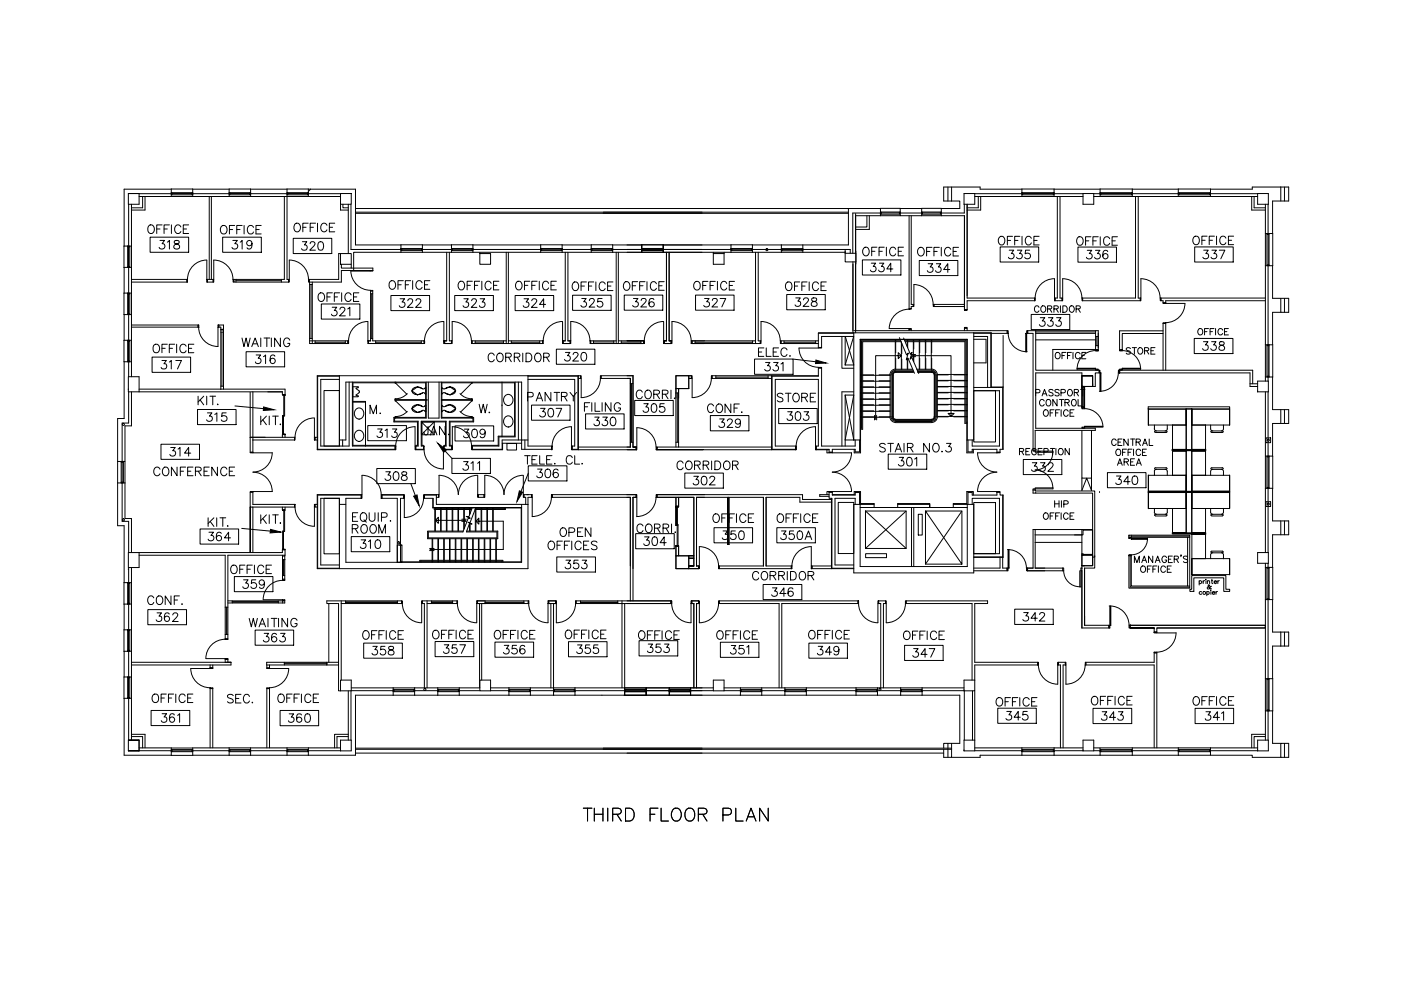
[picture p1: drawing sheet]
<svg xmlns="http://www.w3.org/2000/svg" width="420mm" height="297mm" viewBox="0 0 420 297" stroke-linecap="round" stroke-linejoin="round" font-family="sans-serif">
<!-- layer: 14-3F$0$A-WALL-CONC -->
<g fill="none" stroke="#000" stroke-width=".3">
<path d="M38.5 58h3.2v3.2h-3.2zM102.1 58h3.2v3.2h-3.2zM289.1 58h3.2v3.2h-3.2zM324.8 58h3.2v3.2h-3.2zM377.2 58h3.2v3.2h-3.2zM102.1 76h3.2v3.2h-3.2zM143.9 76h3.2v3.2h-3.2zM143.9 76h.1M213.9 76h3.2v3.2h-3.2zM253.5 75.9h3.2v3.2M253.5 75.3v3.2h3.2v-3.2M38.5 116.8h.1"/>
<path d="M38.5 112.9h3.2v4.5h-3.2zM202.7 112.6h3.9v3.9h-3.9zM327.7 112.6h-3.2v3.9M377.2 117.4h.1M377.2 114.2h3.2v3.2h-3.2zM38.5 170.8h.1M38.5 165.6h3.2v4.5h-3.2zM202.7 166.6h3.9v3.8h-3.9zM377.2 165.6h3.2v3.2h-3.2zM102.1 203.8h3.2v3.3h-3.2zM143.9 203.8h3.2v3.3h-3.2zM213.9 203.8h3.2v3.3h-3.2z"/>
<path d="M289.1 203.8h3.2v3.3h-3.2zM289.1 207.1h.1M38.5 225.1h3.2h-3.2M38.5 221.8v3.3M41.7 221.8h-3.2h3.2M41.7 221.8v3.3M102.1 225.1h.1M102.1 221.8h3.2v3.3h-3.2zM289.1 225.1h.1M289.1 221.8h3.2v3.3h-3.2zM324.8 225.1h.1M324.8 221.8h3.2v3.3h-3.2z"/>
<path d="M377.2 225.1h.1M377.2 221.8h3.2v3.3h-3.2z"/>
</g>
<!-- layer: 14-3F$0$A-ANNO-TEXM -->
<g fill="none" stroke="#000" stroke-width=".3">
<path d="M174.9 242.2h2.6M176.2 242.2v3.9M178.2 242.2v3.9M178.2 244.1h2.6M180.8 242.2v3.9M182.3 242.2v3.9M183.7 244.1l2.2-.2a.88 .88 0 0 0 0-1.5l-2.2-.2v3.9M185 244.1l1.3 2M187.6 242.2h1.3a2.04 2.04 0 0 1 1.3 2 2.04 2.04 0 0 1-1.3 1.9h-1.3zM195 244.1h1.4M197.3 242.2h-2.3v3.9M198.3 242.2v3.9h2.2"/>
<path d="M201.7 242.8a1.43 1.43 0 0 1 1.7-.5 1.43 1.43 0 0 1 .9 1.4 1.7 1.7 0 0 1-.4 1.8 1.7 1.7 0 0 1-1.8 .4 2.36 2.36 0 0 1-.4-3.1zM205.8 242.8a1.43 1.43 0 0 1 1.6-.5 1.43 1.43 0 0 1 .9 1.4 1.68 1.68 0 0 1-.3 1.9 1.68 1.68 0 0 1-1.9 .3 2.49 2.49 0 0 1-.3-3.1zM209.4 244.1l2.2-.2a.88 .88 0 0 0 0-1.5l-2.2-.2v3.9M210.7 244.1l1.3 2M216.8 244.3h1.7a1.02 1.02 0 0 0 .9-1 1.02 1.02 0 0 0-.9-1.1h-1.7v3.9M220.7 242.2v3.9h2.2M223.8 246.1l1.4-3.9 1.5 3.9M224.3 244.8h1.9M230.4 242.2v3.9l-2.6-3.9v3.9"/>
</g>
<!-- layer: 14-3F$0$A-ANNO-LEDR -->
<path d="M244.7 107.9l3.1 .9-3.2 .2zM79.1 122l3.1 .8-3.2 .2zM131.3 132.9l2.6 1.9-.8 .8zM81.1 158.7l3.2 .8-3.3 .2zM124.1 148.7l1-.3 .6 3.2zM155.8 147.1l.9 .4-1.7 2.8z" fill="#000" stroke="#000" stroke-width=".3"/>
<path d="M237.8 107.6l6.8 .8M70.5 121.7l8.5 .8M133.5 135.2l2 2.2M72.5 158.4l8.5 .8M123.2 145l1.4 3.6M158.4 141.9l-2.2 5.4" fill="none" stroke="#000" stroke-width=".3"/>
<!-- layer: 14-3F$0$A-FLOR-IDEN -->
<g fill="none" stroke="#000" stroke-width=".3">
<path d="M45 71.1h11.6v4.5h-11.6zM48 72.1h1.3l-.7 .9a.86 .86 0 0 1 .6 1.4 .86 .86 0 0 1-1.5-.3M50.2 72.6l.6-.5v2.5M52.4 72.2a.51 .51 0 0 0 .2 .8l.5 .2a.74 .74 0 0 1 .8 .6 .74 .74 0 0 1-.7 .8 .82 .82 0 0 1-1.1-.5 1.32 1.32 0 0 1 1.5-1.2l.1-.5a.97 .97 0 0 0-1.3-.2zM66.8 71.1h11.6v4.5h-11.6zM69.8 72.1h1.4l-.8 .9a.86 .86 0 0 1 .9 .8 .86 .86 0 0 1-.7 .9 .86 .86 0 0 1-1-.6M72 72.6l.6-.5v2.5M75.6 72.9a.8 .8 0 0 1-1.1 .7 .8 .8 0 0 1-.4-1.2 .8 .8 0 0 1 1.4 0 1.38 1.38 0 0 1-.9 2.2l-.5-.3M87.9 71.4h11.6v4.6h-11.6zM90.7 72.4h1.3l-.7 1a.85 .85 0 0 1 .6 1.4 .85 .85 0 0 1-1.5-.3M93 73l.1-.3 .4-.3 .8 .3a.81 .81 0 0 1-.2 1.1l-1.2 1.2h1.7M95.7 72.6a.84 .84 0 0 1 1.2 .3 1.28 1.28 0 0 1-.8 2.1 1.35 1.35 0 0 1-.7-2.1z"/>
<path d="M258.6 77.9h11.6v4.5h-11.6zM261.3 78.9h1.3l-.7 1a.85 .85 0 0 1 .6 1.3 .85 .85 0 0 1-1.5-.2M263.8 78.9h1.3l-.8 1a.85 .85 0 0 1 .7 1.3 .85 .85 0 0 1-1.5-.2M275.7 78.1h11.5v4.5h-11.5zM278.4 79.1h1.3l-.8 .9a.86 .86 0 0 1 .9 .8 .86 .86 0 0 1-.7 .9 .86 .86 0 0 1-1-.6M280.8 79.1h1.3l-.7 .9a.85 .85 0 0 1 .6 1.4 .85 .85 0 0 1-1.4-.3M299.9 74h11.6v4.5h-11.6zM302.7 75h1.3l-.7 1a.86 .86 0 0 1 .8 1.2 .86 .86 0 0 1-1.4 .2l-.3-.3M305.1 75h1.4l-.8 1a.86 .86 0 0 1 .8 1.2 .86 .86 0 0 1-1.4 .2l-.2-.3M308.8 75h-1.2l-.2 1.1a.92 .92 0 0 1 1.4 0 .92 .92 0 0 1-.1 1.4 .92 .92 0 0 1-1.4-.4M323.3 74.1h11.5v4.5h-11.5zM326.1 75h1.3l-.7 1a.86 .86 0 0 1 .8 .8 .86 .86 0 0 1-.7 .9 .86 .86 0 0 1-1-.6"/>
<path d="M328.5 75h1.4l-.8 1a.86 .86 0 0 1 .9 .8 .86 .86 0 0 1-.8 .9 .86 .86 0 0 1-.9-.6M332.2 75.4a.75 .75 0 0 0-1.1-.2 1.47 1.47 0 0 0 .5 2.4 .8 .8 0 0 0 .7-.8 .8 .8 0 0 0-.8-.8 .8 .8 0 0 0-.8 .8M358.3 74h11.5v4.5h-11.5zM361 75h1.3l-.7 1a.86 .86 0 0 1 .8 1.2 .86 .86 0 0 1-1.4 .2l-.3-.3M363.4 75h1.4l-.8 1a.86 .86 0 0 1 .9 1.2 .86 .86 0 0 1-1.5 .2l-.2-.3M365.6 75h1.7l-1.2 2.6M96.4 91.1h11.5v4.5h-11.5zM99.6 92.1h1.4l-.7 1a.85 .85 0 0 1 .6 1.3 .85 .85 0 0 1-1.5-.2M102 92.7l.5-.6 .7 .1 .2 .4-.3 .8-1.3 1.3h1.8M104.3 92.6l.6-.5v2.6M117.2 88.6h11.6v4.5h-11.6zM120 89.5h1.3l-.7 1a.86 .86 0 0 1 .8 .8 .86 .86 0 0 1-.7 .9 .86 .86 0 0 1-1-.6"/>
<path d="M122.3 90.1l.5-.6h.5l.5 .5-.4 .9-1.2 1.2h1.7M124.8 90.1l.4-.6h.5l.5 .5-.3 .9-1.3 1.2h1.7M136.4 88.6h11.6v4.5h-11.6zM139.1 89.5h1.3l-.7 1a.85 .85 0 0 1 .6 1.4 .85 .85 0 0 1-1.4-.3M141.4 90.1l.5-.6h.5l.5 .5-.3 .9-1.3 1.2h1.7M144 89.5h1.3l-.7 1a.85 .85 0 0 1 .7 1.4 .85 .85 0 0 1-1.5-.3M154.5 88.6h11.5v4.5h-11.5zM157.2 89.5h1.3l-.7 1a.86 .86 0 0 1 .6 1.4 .86 .86 0 0 1-1.5-.3M159.5 90.1l.5-.6h.5l.5 .5-.4 .9-1.2 1.2h1.7M163.6 91.2h-1.8l1.2-1.7v2.6M171.7 88.5h11.6v4.5h-11.6zM174.5 89.5h1.3l-.7 .9a.85 .85 0 0 1 .6 1.4 .85 .85 0 0 1-1.5-.3"/>
<path d="M176.8 90.1l.5-.6h.5l.4 .5-.3 .8-1.2 1.2h1.7M180.6 89.5h-1.3l-.1 1.1a.92 .92 0 0 1 1.4-.1 .92 .92 0 0 1-.2 1.4 .92 .92 0 0 1-1.3-.4M187.2 88.4h11.6v4.6h-11.6zM190 89.5h1.3l-.7 .9a.86 .86 0 0 1 .8 1.2 .86 .86 0 0 1-1.4 .3l-.2-.4M192.3 90.1l.1-.4 .4-.2 .8 .2a.78 .78 0 0 1-.2 1.1l-1.2 1.2h1.7M196.1 89.8l-.1-.3a.92 .92 0 0 0-1.3 .4 1.46 1.46 0 0 0 .7 2.1 .8 .8 0 0 0 .8-.8 .8 .8 0 0 0-.7-.8 .8 .8 0 0 0-.9 .8M208.6 88.4h11.5v4.6h-11.5zM211.3 89.5h1.4l-.8 .9a.86 .86 0 0 1 .8 1.2 .86 .86 0 0 1-1.4 .3l-.3-.4M213.6 90.1l.2-.4 .3-.2 .9 .2a.78 .78 0 0 1-.3 1.1l-1.2 1.2h1.7M216 89.5h1.6l-1.1 2.5M235.9 88.3h11.6v4.6h-11.6zM238.6 89.3h1.4l-.7 1a.85 .85 0 0 1 .6 1.3 .85 .85 0 0 1-1.5-.2"/>
<path d="M241 89.9l.1-.4 .4-.2 .8 .2a.78 .78 0 0 1-.2 1.1l-1.3 1.2h1.8M243.6 89.4a.54 .54 0 0 0 .2 .9 .95 .95 0 0 1 1 .3 .95 .95 0 0 1 .1 1l-.5 .2a.85 .85 0 0 1-1.1-.4 1 1 0 0 1 1.2-1.1 .54 .54 0 0 0 .3-.9zM267.8 80.6h-1.8l1.1-1.7v2.6M284.8 80.8h-1.8l1.2-1.7v2.5M309.3 94.2h11.5v4.6h-11.5zM312 95.2h1.3l-.7 1a.86 .86 0 0 1 .8 .8 .86 .86 0 0 1-.7 .9 .86 .86 0 0 1-1-.6M314.4 95.2h1.4l-.8 1a.86 .86 0 0 1 .9 .8 .86 .86 0 0 1-.7 .9 .86 .86 0 0 1-1-.6M316.9 95.2h1.3l-.7 1a.85 .85 0 0 1 .6 1.4 .85 .85 0 0 1-1.5-.3M45.6 107h11.6v4.6h-11.6zM48.6 108h1.3l-.7 1a.85 .85 0 0 1 .6 1.4 .85 .85 0 0 1-1.5-.3M50.8 108.5l.6-.5v2.6M52.7 108h1.7l-1.2 2.6"/>
<path d="M73.8 105.4h11.6v4.6h-11.6zM76.8 106.4h1.4l-.8 1a.85 .85 0 0 1 .7 1.3 .85 .85 0 0 1-1.5-.2M79 106.9l.6-.5v2.6M82.4 106.8a.73 .73 0 0 0-1.1-.3 1.57 1.57 0 0 0 .4 2.5 .79 .79 0 0 0 .9-.7 .79 .79 0 0 0-.8-.9 .79 .79 0 0 0-.8 .7M166.8 104.7h11.6v4.5h-11.6zM169.6 105.6h1.3l-.7 1a.86 .86 0 0 1 .6 1.4 .86 .86 0 0 1-1.5-.3M171.9 106.3l.5-.7 .7 .2 .3 .3-.4 .9-1.2 1.2h1.7M174.6 105.8a.83 .83 0 0 1 1.2 .3 1.21 1.21 0 0 1 .1 1.5 1.21 1.21 0 0 1-1.3 .5 1.93 1.93 0 0 1 0-2.3zM226.3 107.6h11.5v4.6h-11.5zM229.6 108.6h1.3l-.7 1a.85 .85 0 0 1 .6 1.4 .85 .85 0 0 1-1.5-.3M232 108.6h1.4l-.8 1a.85 .85 0 0 1 .7 1.4 .85 .85 0 0 1-1.5-.3M234.2 109.1l.6-.5v2.6"/>
<path d="M358.2 101.4h11.6v4.6h-11.6zM360.9 102.4h1.4l-.8 1a.86 .86 0 0 1 .8 .8 .86 .86 0 0 1-.7 .9 .86 .86 0 0 1-.9-.6M363.4 102.4h1.3l-.7 1a.85 .85 0 0 1 .6 1.4 .85 .85 0 0 1-1.5-.3M365.8 102.5a.54 .54 0 0 0 .2 .9 .93 .93 0 0 1 1.1 .4 .93 .93 0 0 1-.1 1.1l-.8 .1a.75 .75 0 0 1-.7-.8 .75 .75 0 0 1 .8-.7l.5-.1a.51 .51 0 0 0 .2-.9zM48.3 133.2h11.5v4.5h-11.5zM51.2 134.1h1.3l-.7 1a.86 .86 0 0 1 .8 .8 .86 .86 0 0 1-.7 .9 .86 .86 0 0 1-1-.6M53.4 134.6l.6-.5v2.6M57.2 135.8h-1.9l1.3-1.7v2.6M59.2 122.7h11.6v4.6h-11.6zM62.2 123.8h1.4l-.8 .9a.86 .86 0 0 1 .8 1.2 .86 .86 0 0 1-1.4 .3l-.3-.4M64.4 124.2l.6-.4v2.5M67.8 123.8h-1.2l-.1 1.1a.92 .92 0 0 1 1.4-.1 .92 .92 0 0 1-.2 1.4 .92 .92 0 0 1-1.3-.4"/>
<path d="M110.3 127.6h11.6v4.5h-11.6zM113.3 128.6h1.3l-.7 1a.85 .85 0 0 1 .6 1.3 .85 .85 0 0 1-1.5-.2M115.5 129l.6-.4v2.5M117.7 128.6h1.3l-.7 1a.85 .85 0 0 1 .6 1.3 .85 .85 0 0 1-1.5-.2M135.5 137.4h11.6v4.5h-11.6zM136.5 127.6h11.6v4.6h-11.6zM139 138.4h1.4l-.7 .9a.85 .85 0 0 1 .6 1.4 .85 .85 0 0 1-1.5-.3M139.2 128.6h1.4l-.7 1a.86 .86 0 0 1 .6 1.4 .86 .86 0 0 1-1.5-.3M141.2 138.9l.7-.5v2.5M141.8 128.7a.85 .85 0 0 1 1.3 .4 1.33 1.33 0 0 1-.9 2.1 1.61 1.61 0 0 1-.4-2.5zM143.2 138.9l.6-.5v2.5M145.5 129.5a.8 .8 0 0 1-1.1 .7 .8 .8 0 0 1-.3-1.3 .8 .8 0 0 1 1.3 .1 1.38 1.38 0 0 1-.9 2.2l-.5-.4"/>
<path d="M158.4 139.6h11.6v4.6h-11.6zM159.4 121.4h11.6v4.6h-11.6zM162.1 122.4h1.4l-.8 1a.86 .86 0 0 1 .7 1.4 .86 .86 0 0 1-1.5-.3M164.7 122.5a.83 .83 0 0 1 1.2 .4 1.21 1.21 0 0 1 .1 1.4 1.21 1.21 0 0 1-1.3 .6 1.93 1.93 0 0 1 0-2.4zM166.8 122.4h1.7l-1.2 2.6M175.6 124.1h11.6v4.5h-11.6zM178.4 125h1.3l-.7 1a.85 .85 0 0 1 .6 1.4 .85 .85 0 0 1-1.5-.3M180.8 125h1.3l-.7 1a.85 .85 0 0 1 .6 1.4 .85 .85 0 0 1-1.4-.3M183.4 125.2a.82 .82 0 0 1 1.2 .3 1.21 1.21 0 0 1 .1 1.5 1.21 1.21 0 0 1-1.3 .5 1.93 1.93 0 0 1 0-2.3zM190.3 120h11.6v4.6h-11.6zM193.1 121h1.3l-.7 1a.85 .85 0 0 1 .6 1.3 .85 .85 0 0 1-1.5-.2M195.6 121.1a.82 .82 0 0 1 1.3 .4 1.21 1.21 0 0 1 .1 1.4 1.21 1.21 0 0 1-1.4 .6l-.3-1 .1-1z"/>
<path d="M199.2 121h-1.2l-.2 1.1a.92 .92 0 0 1 1.4 0 .92 .92 0 0 1-.2 1.4 .92 .92 0 0 1-1.3-.4M213 124.6h11.6v4.5h-11.6zM215.8 125.6h1.4l-.8 .9a.82 .82 0 0 1 .9 1 .82 .82 0 0 1-1.1 .6l-.4-.1-.2-.4M218.2 126.2l.5-.6h.4l.5 .4-.3 .9-1.3 1.2h1.8M222.1 126.4a.79 .79 0 0 1-1.2 .6 .79 .79 0 0 1-.2-1.3 .79 .79 0 0 1 1.3 .2l.1 .5a1.15 1.15 0 0 1-1 1.7l-.5-.3M233.5 122.4h11.6v4.6h-11.6zM236.2 123.4h1.4l-.7 1a.85 .85 0 0 1 .6 1.4 .85 .85 0 0 1-1.5-.3M238.8 123.5a.84 .84 0 0 1 1.2 .4 1.33 1.33 0 0 1-.8 2.1 1.69 1.69 0 0 1-.4-2.5zM241.1 123.4h1.4l-.7 1a.86 .86 0 0 1 .6 1.4 .86 .86 0 0 1-1.5-.3M266.4 136.1h11.5v4.5h-11.5zM269.7 137.1h1.3l-.7 1a.85 .85 0 0 1 .7 1.3 .85 .85 0 0 1-1.4 0l-.2-.2M272.2 137.2a.82 .82 0 0 1 1.2 .4 1.28 1.28 0 0 1-.8 2.1 1.69 1.69 0 0 1-.4-2.5z"/>
<path d="M274.3 137.6l.6-.5v2.6M306.9 137.7h11.5v4.6h-11.5zM309.6 138.7h1.4l-.8 1a.86 .86 0 0 1 .8 1.2 .86 .86 0 0 1-1.4 .3l-.3-.4M312.1 138.7h1.3l-.8 1a.85 .85 0 0 1 .8 1.3 .85 .85 0 0 1-1.5 0l-.1-.2M314.4 139.3l.4-.6 .9 .3a.81 .81 0 0 1-.2 1.1l-1.2 1.2h1.6M60 158.6h11.6v4.5h-11.6zM62.7 159.5h1.3l-.7 1a.86 .86 0 0 1 .8 .8 .86 .86 0 0 1-.7 .9 .86 .86 0 0 1-1-.6M66.4 159.9a.74 .74 0 0 0-.8-.4 .74 .74 0 0 0-.6 .5 1.56 1.56 0 0 0 .6 2.1 .8 .8 0 0 0 .9-.7 .8 .8 0 0 0-.7-.9 .8 .8 0 0 0-.9 .7M113 140.4h11.6v4.6h-11.6zM115.7 141.4h1.4l-.8 1a.86 .86 0 0 1 .7 1.4 .86 .86 0 0 1-1.5-.3M118.3 141.5a.85 .85 0 0 1 1.2 .4 1.33 1.33 0 0 1-.8 2.1 1.61 1.61 0 0 1-.4-2.5zM120.6 141.5a.51 .51 0 0 0 .3 .9l.4 .1a.74 .74 0 0 1 .8 .7 .74 .74 0 0 1-.6 .8 .82 .82 0 0 1-1.1-.5 1.32 1.32 0 0 1 1.4-1.2l.2-.5a.97 .97 0 0 0-1.4-.3z"/>
<path d="M161.2 140.6h1.4l-.7 1a.86 .86 0 0 1 .6 1.4 .86 .86 0 0 1-1.5-.3M163.8 140.7a.85 .85 0 0 1 1.2 .4 1.33 1.33 0 0 1-.8 2.1 1.61 1.61 0 0 1-.4-2.5zM167.4 141a.74 .74 0 0 0-.7-.4 .74 .74 0 0 0-.7 .5 1.56 1.56 0 0 0 .6 2.1 .8 .8 0 0 0 .9-.7 .8 .8 0 0 0-.7-.9 .8 .8 0 0 0-.9 .7M190.6 159.9h11.6v4.6h-11.6zM205.4 141.8h11.5v4.5h-11.5zM208.1 142.8h1.3l-.7 .9a.85 .85 0 0 1 .7 1.4 .85 .85 0 0 1-1.5-.3M210.7 142.9a.84 .84 0 0 1 1.2 .3 1.33 1.33 0 0 1-.9 2.1 1.61 1.61 0 0 1-.3-2.4zM212.9 143.4l.5-.6h.4l.5 .4-.3 .9-1.3 1.2h1.8M214.1 158.2h11.6v4.5h-11.6zM216.8 159.1h1.4l-.7 1a.86 .86 0 0 1 .6 1.4 .86 .86 0 0 1-1.5-.3M220.5 159.1h-1.2l-.1 1.1a.92 .92 0 0 1 1.4 0 .92 .92 0 0 1-.2 1.4 .92 .92 0 0 1-1.4-.4M221.9 159.3a.83 .83 0 0 1 1.2 .4l.1 .5a1.08 1.08 0 0 1-1 1.5 1.64 1.64 0 0 1-.3-2.4z"/>
<path d="M233 158.2h11.5v4.5h-11.5zM234.4 159.1h1.3l-.7 1a.86 .86 0 0 1 .8 .8 .86 .86 0 0 1-.7 .9 .86 .86 0 0 1-1-.6M238 159.1h-1.2l-.1 1.1a.9 .9 0 0 1 1.4 0 .9 .9 0 0 1-.2 1.4 .9 .9 0 0 1-1.3-.4M239.4 159.3a.82 .82 0 0 1 1.2 .4 1.21 1.21 0 0 1 .1 1.4 1.21 1.21 0 0 1-1.3 .5 2.13 2.13 0 0 1 0-2.3zM332.1 141.7h11.6v4.5h-11.6zM334.8 142.7h1.4l-.7 1a.86 .86 0 0 1 .7 1.2 .86 .86 0 0 1-1.4 .2l-.2-.3M338.9 144.4h-1.9l1.3-1.7v2.5M339.9 142.8a.92 .92 0 0 1 1.2 .3 1.28 1.28 0 0 1-.9 2.1 1.61 1.61 0 0 1-.3-2.4zM69.1 161.2h-1.8l1.3-1.7v2.6M70.3 172.8h11.5v4.5h-11.5zM73 173.8h1.4l-.7 1a.85 .85 0 0 1 .6 1.3 .85 .85 0 0 1-1.5-.2M76.7 173.8h-1.2l-.1 1.1a.92 .92 0 0 1 1.4 0 .92 .92 0 0 1-.2 1.3 .92 .92 0 0 1-1.4-.3"/>
<path d="M79.3 174.6a.8 .8 0 0 1-1.1 .8 .8 .8 0 0 1-.3-1.3 .8 .8 0 0 1 1.3 .1 1.38 1.38 0 0 1-.9 2.2l-.5-.4M105.3 160.8h11.6v4.6h-11.6zM108.3 161.8h1.4l-.8 1a.86 .86 0 0 1 .8 1.2 .86 .86 0 0 1-1.4 .3l-.3-.4M110.5 162.3l.6-.5v2.6M112.8 161.9a.83 .83 0 0 1 1.3 .4 1.28 1.28 0 0 1-.9 2.1 1.61 1.61 0 0 1-.4-2.5zM167 166.9h11.6v4.6h-11.6zM169.7 167.9h1.4l-.8 1a.86 .86 0 0 1 .9 .8 .86 .86 0 0 1-.7 .9 .86 .86 0 0 1-1-.6M173.4 167.9h-1.2l-.1 1.1a.9 .9 0 0 1 1.3 0 .9 .9 0 0 1-.2 1.3 .9 .9 0 0 1-1.3-.3M174.6 167.9h1.4l-.8 1a.85 .85 0 0 1 .7 1.3 .85 .85 0 0 1-1.5-.2M193.3 160.9h1.4l-.8 1a.86 .86 0 0 1 .8 .8 .86 .86 0 0 1-.7 .9 .86 .86 0 0 1-.9-.6M195.8 161.1a.82 .82 0 0 1 1.3 .3 1.31 1.31 0 0 1-.9 2.1 1.69 1.69 0 0 1-.4-2.4zM199.8 162.7h-1.8l1.2-1.8v2.6"/>
<path d="M228.9 175.2h11.6v4.5h-11.6zM231.7 176.2h1.3l-.7 1a.86 .86 0 0 1 .8 1.2 .86 .86 0 0 1-1.4 .2l-.3-.3M235.7 177.9h-1.8l1.2-1.7v2.5M237.8 176.5l-.1-.2a.9 .9 0 0 0-1.3 .4 1.49 1.49 0 0 0 .6 2 .8 .8 0 0 0 .9-.7 .8 .8 0 0 0-.7-.9 .8 .8 0 0 0-.9 .8M241.4 161.7l1.1-2.6 .9 2.6M241.8 160.9h1.2M44.3 182.7h11.6v4.6h-11.6zM47.1 183.7h1.3l-.7 1a.86 .86 0 0 1 .8 .8 .86 .86 0 0 1-.7 .9 .86 .86 0 0 1-1-.6M50.7 184.1a.73 .73 0 0 0-1.1-.3 1.57 1.57 0 0 0 .4 2.5 .79 .79 0 0 0 .9-.7 .79 .79 0 0 0-.8-.9 .79 .79 0 0 0-.8 .7M51.8 184.3l.5-.6h.5l.5 .5-.4 .9-1.2 1.2h1.7M76.5 188.9h11.6v4.5h-11.6zM79.2 189.8h1.4l-.7 1a.86 .86 0 0 1 .6 1.4 .86 .86 0 0 1-1.5-.3"/>
<path d="M82.9 190.2a.75 .75 0 0 0-1.1-.2 1.47 1.47 0 0 0 .5 2.4 .8 .8 0 0 0 .7-.8 .8 .8 0 0 0-.8-.8 .8 .8 0 0 0-.8 .8M84.1 189.8h1.4l-.8 1a.86 .86 0 0 1 .9 .8 .86 .86 0 0 1-.7 .9 .86 .86 0 0 1-1-.6M109.1 192.8h11.6v4.5h-11.6zM111.8 193.7h1.3l-.7 1a.85 .85 0 0 1 .6 1.4 .85 .85 0 0 1-1.4-.3M115.5 193.7h-1.3l-.1 1.1a.9 .9 0 0 1 1.4 0 .9 .9 0 0 1-.2 1.4 .9 .9 0 0 1-1.3-.4M116.7 193.9a.51 .51 0 0 0 .2 .8l.5 .1a.75 .75 0 0 1 .8 .7 .75 .75 0 0 1-.6 .8h-.5a.74 .74 0 0 1-.7-.8 .74 .74 0 0 1 .8-.7l.5-.1a.51 .51 0 0 0 .2-.8zM130.5 192.3h11.6v4.5h-11.6zM133.2 193.3h1.4l-.8 .9a.86 .86 0 0 1 .9 .8 .86 .86 0 0 1-.7 .9 .86 .86 0 0 1-1-.6M136.9 193.3h-1.2l-.1 1.1a.9 .9 0 0 1 1.3 0 .9 .9 0 0 1-.2 1.3 .9 .9 0 0 1-1.3-.4M137.9 193.3h1.7l-1.2 2.5M148.4 192.5h11.6v4.5h-11.6zM151.2 193.4h1.4l-.7 1.1a.86 .86 0 0 1 .7 1.2 .86 .86 0 0 1-1.4 .2l-.2-.3"/>
<path d="M154.9 193.4h-1.2l-.1 1.1a.92 .92 0 0 1 1.3 0 .92 .92 0 0 1-.1 1.4 .92 .92 0 0 1-1.4-.3M157.4 193.8a.75 .75 0 0 0-1.1-.2 1.47 1.47 0 0 0 .4 2.4 .8 .8 0 0 0 .8-.8 .8 .8 0 0 0-.8-.8 .8 .8 0 0 0-.8 .8M170.5 192.3h11.5v4.6h-11.5zM173.2 193.3h1.4l-.8 1a.86 .86 0 0 1 .6 1.4 .86 .86 0 0 1-1.5-.3M176.9 193.3h-1.2l-.2 1.1a.92 .92 0 0 1 1.4 0 .92 .92 0 0 1-.2 1.4 .92 .92 0 0 1-1.3-.4M179.3 193.3h-1.2l-.1 1.1a.9 .9 0 0 1 1.3 0 .9 .9 0 0 1-.1 1.3 .9 .9 0 0 1-1.3-.3M191.7 192h11.6v4.6h-11.6zM194.4 193.1h1.3l-.7 .9a.85 .85 0 0 1 .6 1.4 .85 .85 0 0 1-1.4-.3M198 193.1h-1.2l-.1 1.1a.9 .9 0 0 1 1.4-.1 .9 .9 0 0 1-.2 1.4 .9 .9 0 0 1-1.3-.4M199.3 193.1h1.3l-.7 .9a.86 .86 0 0 1 .8 1.2 .86 .86 0 0 1-1.4 .3l-.2-.4M216 192.5h11.6v4.5h-11.6zM219.3 193.5h1.4l-.8 1a.86 .86 0 0 1 .6 1.4 .86 .86 0 0 1-1.5-.3"/>
<path d="M223 193.5h-1.2l-.2 1.1a.92 .92 0 0 1 1.4 0 .92 .92 0 0 1-.2 1.3 .92 .92 0 0 1-1.3-.3M224 193.9l.6-.4v2.6M242.6 192.8h11.5v4.5h-11.5zM245.4 193.7h1.3l-.7 1a.86 .86 0 0 1 .8 .8 .86 .86 0 0 1-.7 .9 .86 .86 0 0 1-1-.6M249.4 195.5h-1.8l1.2-1.8v2.6M251.6 194.6a.79 .79 0 0 1-1.1 .7 .79 .79 0 0 1-.3-1.3 .79 .79 0 0 1 1.3 .1 1.38 1.38 0 0 1-.9 2.2l-.5-.4M271.3 193.4h11.5v4.6h-11.5zM274 194.4h1.4l-.8 1a.86 .86 0 0 1 .8 .8 .86 .86 0 0 1-.7 .9 .86 .86 0 0 1-1-.6M278 196.1h-1.8l1.2-1.7v2.6M278.7 194.4h1.6l-1.2 2.6M304.3 182.6h11.6v4.6h-11.6zM307 183.6h1.4l-.7 1a.86 .86 0 0 1 .7 1.2 .86 .86 0 0 1-1.4 .2l-.2-.3"/>
<path d="M311.1 185.3h-1.9l1.2-1.7v2.6M311.8 184.2l.5-.6 .9 .2a.78 .78 0 0 1-.3 1.1l-1.2 1.3h1.7M45.3 213h11.6v4.5h-11.6zM48.6 213.9h1.4l-.8 1a.86 .86 0 0 1 .8 .8 .86 .86 0 0 1-.7 .9 .86 .86 0 0 1-.9-.6M52.3 214.3a.73 .73 0 0 0-1.1-.2 1.59 1.59 0 0 0 .3 2.4 .79 .79 0 0 0 .9-.7 .79 .79 0 0 0-.7-.9 .79 .79 0 0 0-.9 .7M53.3 214.4l.6-.5v2.6M84 213h11.6v4.5h-11.6zM86.7 214h1.4l-.8 .9a.85 .85 0 0 1 .7 1.4 .85 .85 0 0 1-1.5-.3M90.4 214.3a.76 .76 0 0 0-.7-.4 .76 .76 0 0 0-.7 .5 2.02 2.02 0 0 0 .3 2 .79 .79 0 0 0 1.2-.3 .79 .79 0 0 0-.6-1.1 .79 .79 0 0 0-.9 .7M91.8 214.1a.92 .92 0 0 1 1.2 .3 1.28 1.28 0 0 1-.9 2.1 1.61 1.61 0 0 1-.3-2.4zM299.2 212.3h11.6v4.5h-11.6zM301.9 213.2h1.4l-.7 1.1a.86 .86 0 0 1 .7 1.2 .86 .86 0 0 1-1.4 .2l-.2-.3"/>
<path d="M306 215h-1.9l1.3-1.8v2.6M308.1 213.2h-1.3l-.1 1.1a.92 .92 0 0 1 1.4 0 .92 .92 0 0 1-.2 1.4 .92 .92 0 0 1-1.3-.3M327.8 212.3h11.6v4.6h-11.6zM330.6 213.3h1.3l-.8 1a.86 .86 0 0 1 .9 .8 .86 .86 0 0 1-.7 .9 .86 .86 0 0 1-1-.6M334.6 215h-1.8l1.2-1.7v2.6M335.4 213.3h1.4l-.7 1a.82 .82 0 0 1 .8 .9 .82 .82 0 0 1-1.1 .7l-.4-.1-.2-.4M358.4 212.3h11.6v4.6h-11.6zM361.7 213.3h1.3l-.7 1a.82 .82 0 0 1 .9 .9 .82 .82 0 0 1-1.2 .7l-.3-.1-.2-.4M365.7 215h-1.8l1.2-1.7v2.6M366.3 213.8l.7-.5v2.6"/>
</g>
<!-- layer: 14-3F$0$A-FLOR-STRS-LDER -->
<path d="M270.3 106.6l-.9-.9v1.8l.9-.9h-7.7v19.1M273.2 106.9h1.4M273.2 106.3h1.4M273.4 106.6h11.8v18.2l-.9-.9h1.8l-.9 .9M262.3 124.5v1.4M262.9 124.5v1.4M130.6 156l.9 .9v-1.9l-.9 1h9.1M138.5 155.6h1.3M138.5 156.3h1.3M142.7 156.2l.9 .9v-1.8l-.9 .9h8.2v8.5h-21.9M128.8 165h1.4M128.8 164.4h1.4" fill="none" stroke="#000" stroke-width=".3"/>
<!-- layer: 14-3F$0$A-ANNO-TEXS -->
<g fill="none" stroke="#000" stroke-width=".3">
<path d="M44.5 67.8a.96 .96 0 0 1 1.1-.4 .96 .96 0 0 1 .7 1 1.14 1.14 0 0 1-.3 1.2 1.14 1.14 0 0 1-1.2 .3 1.68 1.68 0 0 1-.3-2.1zM47 68.6h1M48.6 67.4h-1.6v2.6M49.2 68.6h1M50.8 67.4h-1.6v2.6M51.4 67.4v2.6M54.2 68a.96 .96 0 0 0-1-.6 .96 .96 0 0 0-.8 1 1.14 1.14 0 0 0 .2 1.2 1.14 1.14 0 0 0 1.3 .3l.3-.5M55 68.6h.9M56.6 67.4h-1.6v2.6h1.6M66.4 67.9a1.08 1.08 0 0 1 1.3-.1 1.08 1.08 0 0 1 .4 1.3 1.06 1.06 0 0 1-1.4 1 1.06 1.06 0 0 1-.6-1.5zM68.8 68.8h1M70.4 67.6h-1.6v2.5"/>
<path d="M71 68.8h1M72.6 67.6h-1.6v2.5M73.2 67.6v2.5M76 68.2a.94 .94 0 0 0-1.1-.6 .94 .94 0 0 0-.7 1 1.07 1.07 0 0 0 .3 1.3 1.07 1.07 0 0 0 1.4-.1l.1-.3M76.8 68.8h.9M78.3 67.6h-1.5v2.5h1.5M88.4 67.3a1.17 1.17 0 0 1 1.6 .2 1.17 1.17 0 0 1-.2 1.6l-.2 .3a1.16 1.16 0 0 1-1.4-.4 1.16 1.16 0 0 1 .1-1.5zM90.8 68.1h1M92.4 66.9h-1.6v2.6M93 68.1h1M94.6 66.9h-1.6v2.6M95.2 66.9v2.6"/>
<path d="M98.1 67.5a.96 .96 0 0 0-1.1-.6 .96 .96 0 0 0-.8 1 1.05 1.05 0 0 0 .4 1.4 1.05 1.05 0 0 0 1.5-.4M98.8 68.1h1M100.4 66.9h-1.6v2.6h1.6M259 74.5l.2-.3a1.22 1.22 0 0 1 1.5 .6 1.22 1.22 0 0 1-.3 1.5l-.2 .3a1.23 1.23 0 0 1-1.5-.6 1.23 1.23 0 0 1 .3-1.5zM261.4 75.3h1M263 74.1h-1.6v2.6M263.6 75.3h1M265.2 74.1h-1.6v2.6M265.8 74.1v2.6M268.6 74.7a.87 .87 0 0 0-1.3-.5 1.38 1.38 0 0 0-.5 1.5 1.38 1.38 0 0 0 1.2 1l.6-.6M269.4 75.3h1M270.9 74.1h-1.5v2.6h1.5"/>
<path d="M275.4 74.5a.96 .96 0 0 1 1.1-.3 .96 .96 0 0 1 .7 .9v.6a.99 .99 0 0 1-1 1 .99 .99 0 0 1-1-1zM277.9 75.4h1M279.5 74.1h-1.6v2.6M280.1 75.4h1M281.7 74.1h-1.6v2.6M282.3 74.1v2.6M285.1 74.7a.96 .96 0 0 0-1.1-.6 .96 .96 0 0 0-.7 1v.6a.96 .96 0 0 0 .8 1 .96 .96 0 0 0 1-.6M285.8 75.4h1M287.5 74.1h-1.7v2.6h1.7M299.6 71.2l.3-.2a1.22 1.22 0 0 1 1.4 .5 1.22 1.22 0 0 1-.2 1.5 1.05 1.05 0 0 1-1.4 .2 1.05 1.05 0 0 1-.3-1.4zM302.1 72.1h1M303.7 70.8h-1.6v2.6"/>
<path d="M304.3 72.1h1M305.9 70.8h-1.6v2.6M306.5 70.8v2.6M309.3 71.4a.94 .94 0 0 0-1.1-.6 .94 .94 0 0 0-.7 1v.6a.93 .93 0 0 0 .7 1 .93 .93 0 0 0 1.1-.6M310.1 72.1h.9M311.6 70.8h-1.5v2.6h1.5M323.1 71.3a1.06 1.06 0 0 1 1.4-.1 1.06 1.06 0 0 1 .3 1.3 .97 .97 0 0 1-.9 1 .97 .97 0 0 1-1-1zM325.6 72.2h.9M327.2 71h-1.6v2.5M327.8 72.2h1M329.4 71h-1.6v2.5M330 71v2.5"/>
<path d="M332.8 71.6a.94 .94 0 0 0-1.1-.6 .94 .94 0 0 0-.7 .9 1.05 1.05 0 0 0 .3 1.4 1.05 1.05 0 0 0 1.4-.1l.1-.3M333.5 72.2h1M335.1 71h-1.6v2.5h1.6M358 71.1a1.06 1.06 0 0 1 1.4-.1 1.06 1.06 0 0 1 .3 1.4 .97 .97 0 0 1-1 1 .97 .97 0 0 1-1-1zM360.4 72h1M362 70.8h-1.6v2.5M362.6 72h1M364.2 70.8h-1.6v2.5M364.8 70.8v2.5M367.6 71.4a.94 .94 0 0 0-1-.6 .94 .94 0 0 0-.8 1 1.06 1.06 0 0 0 .3 1.3 1.06 1.06 0 0 0 1.4-.1l.1-.3M368.4 72h1M370 70.8h-1.6v2.5h1.6"/>
<path d="M95.9 87.9a1.23 1.23 0 0 1 1.4 .5 1.23 1.23 0 0 1-.2 1.6 .93 .93 0 0 1-1.1 .3 .93 .93 0 0 1-.6-.9l.1-1zM98.1 89h.9M99.7 87.8h-1.6v2.6M100.3 89h.9M101.9 87.8h-1.6v2.6M102.5 87.8v2.6M105.3 88.4a.96 .96 0 0 0-1.1-.6 .96 .96 0 0 0-.8 .9v.7a.96 .96 0 0 0 .8 1 .96 .96 0 0 0 1.1-.7M106 89h1M107.6 87.8h-1.6v2.6h1.6M117.2 84.3a1.23 1.23 0 0 1 1.4 .5 1.23 1.23 0 0 1-.2 1.5 .93 .93 0 0 1-1.1 .4 .93 .93 0 0 1-.6-1l.1-.9zM119.4 85.4h.9M121 84.1h-1.6v2.6"/>
<path d="M121.6 85.4h.9M123.2 84.1h-1.6v2.6M123.8 84.1v2.6M126.6 84.8a.96 .96 0 0 0-1.1-.7 .96 .96 0 0 0-.8 1 1.05 1.05 0 0 0 .5 1.5 1.05 1.05 0 0 0 1.4-.5M127.3 85.4h1M128.9 84.1h-1.6v2.6h1.6M137.9 84.4a1.23 1.23 0 0 1 1.4 .6 1.23 1.23 0 0 1-.2 1.5l-.2 .3a1.23 1.23 0 0 1-1.5-.6 1.23 1.23 0 0 1 .2-1.5zM140.1 85.5h1M141.7 84.3h-1.6v2.6M142.3 85.5h1M143.9 84.3h-1.6v2.6M144.5 84.3v2.6"/>
<path d="M147.3 84.9a.9 .9 0 0 0-1.4-.5 1.38 1.38 0 0 0-.4 1.5 1.38 1.38 0 0 0 1.2 1l.6-.7M148 85.5h1M149.6 84.3h-1.6v2.6h1.6M155.1 84.4a1.23 1.23 0 0 1 1.4 .6 1.23 1.23 0 0 1-.2 1.5l-.2 .3a1.23 1.23 0 0 1-1.5-.6 1.23 1.23 0 0 1 .3-1.5zM157.3 85.5h1M158.9 84.3h-1.6v2.6M159.5 85.5h1M161.1 84.3h-1.6v2.6M161.7 84.3v2.6M164.5 84.9a.93 .93 0 0 0-1-.6 .93 .93 0 0 0-.8 1v.6a.94 .94 0 0 0 .7 1 .94 .94 0 0 0 1.1-.6M165.2 85.5h1M166.8 84.3h-1.6v2.6h1.6"/>
<path d="M172.1 84.6a1.23 1.23 0 0 1 1.4 .6 1.23 1.23 0 0 1-.2 1.5l-.2 .3a1.23 1.23 0 0 1-1.5-.6 1.23 1.23 0 0 1 .2-1.5zM174.3 85.7h1M175.9 84.5h-1.6v2.6M176.5 85.7h1M178.1 84.5h-1.6v2.6M178.7 84.5v2.6M181.5 85.1a.93 .93 0 0 0-1.1-.6 .93 .93 0 0 0-.7 1v.6a.94 .94 0 0 0 .7 1 .94 .94 0 0 0 1.1-.6M182.2 85.7h1M183.8 84.5h-1.6v2.6h1.6M187.4 84.6a1.23 1.23 0 0 1 1.5 .5 1.23 1.23 0 0 1-.2 1.5l-.3 .3a1.22 1.22 0 0 1-1.4-.6 1.22 1.22 0 0 1 .2-1.5zM189.6 85.7h1M191.2 84.4h-1.6v2.6"/>
<path d="M191.8 85.7h1M193.4 84.4h-1.6v2.6M194 84.4v2.6M196.9 85.1a.93 .93 0 0 0-1.1-.7 .93 .93 0 0 0-.8 1v.6a.94 .94 0 0 0 .8 1 .94 .94 0 0 0 1.1-.6M197.6 85.7h1M199.2 84.4h-1.6v2.6h1.6M208.3 84.7a.93 .93 0 0 1 1.1-.3 .93 .93 0 0 1 .6 .9 1.11 1.11 0 0 1-.2 1.2 1.11 1.11 0 0 1-1.3 .3 1.54 1.54 0 0 1-.2-2.1zM210.7 85.6h1M212.3 84.3h-1.6v2.6M213 85.6h.9M214.5 84.3h-1.5v2.6M215.2 84.3v2.6"/>
<path d="M217.9 85a.87 .87 0 0 0-1.1-.7 1.36 1.36 0 0 0-.7 1.5 1.36 1.36 0 0 0 1.3 1.1l.5-.6M218.7 85.6h1M220.3 84.3h-1.6v2.6h1.6M235.8 84.9a1.06 1.06 0 0 1 1.4-.2 1.06 1.06 0 0 1 .3 1.4 .98 .98 0 0 1-1 1 .98 .98 0 0 1-.9-1zM238.3 85.7h.9M239.8 84.5h-1.5v2.6M240.5 85.7h.9M242 84.5h-1.5v2.6M242.7 84.5v2.6M245.5 85.1a.94 .94 0 0 0-1.1-.6 .94 .94 0 0 0-.8 1v.6a.93 .93 0 0 0 .8 1 .93 .93 0 0 0 1.1-.6M246.2 85.7h1M247.8 84.5h-1.6v2.6h1.6"/>
<path d="M311.6 92.1a.69 .69 0 0 0-.8-.4 .69 .69 0 0 0-.6 .7v.5a.7 .7 0 0 0 .6 .7 .7 .7 0 0 0 .8-.5M312.5 91.8a.9 .9 0 0 1 1.2 .8 .9 .9 0 0 1-1.2 .9l-.4-.6 .1-.8zM314.2 92.6l1.1-.1 .1-.7-1.2-.1v1.9M314.8 92.6l.6 1M316.1 92.6l1.1-.1 .2-.3-.1-.4-1.2-.1v1.9M316.8 92.6l.6 1M318 91.7v1.9M318.7 91.7h.7a1.04 1.04 0 0 1 .7 .9 1.04 1.04 0 0 1-.7 1h-.7zM320.9 92l.2-.2a.9 .9 0 0 1 1.1 .8 .9 .9 0 0 1-1.1 .9l-.4-.6zM322.7 92.6l1.1-.1 .1-.7-1.2-.1v1.9M323.4 92.6l.6 1M359.4 98.7l.2-.1a.9 .9 0 0 1 1.1 .8 .9 .9 0 0 1-1.1 .9l-.4-.6z"/>
<path d="M361.2 99.4h.8M362.4 98.5h-1.2v1.9M362.9 99.4h.7M364.1 98.5h-1.2v1.9M364.5 98.5v1.9M366.7 98.9a.72 .72 0 0 0-.8-.4 .72 .72 0 0 0-.6 .7v.5a.73 .73 0 0 0 .5 .7 .73 .73 0 0 0 .9-.4M367.2 99.4h.7M368.4 98.5h-1.2v1.9h1.2M46.1 103.5a1.08 1.08 0 0 1 1.4-.1 1.08 1.08 0 0 1 .4 1.3 1.05 1.05 0 0 1-1.4 1 1.05 1.05 0 0 1-.6-1.5zM48.6 104.4h.9M50.2 103.2h-1.6v2.5M50.8 104.4h.9"/>
<path d="M52.4 103.2h-1.6v2.5M53 103.2v2.5M55.8 103.8a1.05 1.05 0 0 0-1.4-.5 1.05 1.05 0 0 0-.5 1.4 .96 .96 0 0 0 .8 1 .96 .96 0 0 0 1.1-.6M56.5 104.4h1M58.1 103.2h-1.6v2.5h1.6M59.4 118.8v2.5M60 119.9l1.1 1.4M61.1 118.8l-1.7 1.7M62 118.8v2.5M63 118.8h1.7M63.8 118.8v2.5M72.6 101.3l.6 2.6 .6-2.6 .6 2.6 .6-2.6"/>
<path d="M75.5 103.9l1-2.6 1 2.6M75.9 103.1h1.2M78.2 101.3v2.6M79.2 101.3h1.7M80 101.3v2.6M81.4 101.3v2.6M84.1 101.3v2.6l-1.7-2.6v2.6M86.9 102a.87 .87 0 0 0-1.4-.6 1.38 1.38 0 0 0-.4 1.5 1.38 1.38 0 0 0 1.2 1l.6-.6v-.4h-.6M148.2 106.5a.93 .93 0 0 0-1-.7 .93 .93 0 0 0-.8 1v.7a.93 .93 0 0 0 .8 .9 .93 .93 0 0 0 1-.6M149.5 106a1.23 1.23 0 0 1 1.4 .5 1.23 1.23 0 0 1-.2 1.5 .96 .96 0 0 1-1.1 .4 .96 .96 0 0 1-.7-.9v-.7zM151.7 107.1l1.4-.2 .2-.3-.2-.6-1.4-.2v2.6M152.5 107.1l.8 1.3"/>
<path d="M154.2 107.1l1.5-.2 .2-.3-.1-.5-.5-.3h-1.1v2.6M155.1 107.1l.8 1.3M156.8 105.8v2.6M157.7 105.8h.9a1.39 1.39 0 0 1 .9 1.3 1.39 1.39 0 0 1-.9 1.3h-.9zM158.2 119l1.5-.2 .2-.3-.1-.6-.5-.3h-1.1v2.6M160.6 106.2l.2-.2a1.23 1.23 0 0 1 1.5 .5 1.23 1.23 0 0 1-.2 1.5 .95 .95 0 0 1-1.1 .4 .95 .95 0 0 1-.7-.9zM161.1 119.4h1.3M163 107.1l1.5-.2 .2-.3-.1-.5-.5-.3h-1.1v2.6M163.9 107.1l.8 1.3M165.2 117.6v2.6l-1.7-2.6v2.6M166.2 117.6h1.7M167 117.6v2.6"/>
<path d="M168.4 118.8l1.5-.1 .2-.4-.1-.4-.5-.3h-1.1v2.6M169.2 118.8l.9 1.4M171 117.6l.9 1.2 1-1.2M171.9 118.8v1.4M192.6 117.5a.94 .94 0 0 0-1-.6 .94 .94 0 0 0-.8 1v.6a.93 .93 0 0 0 .7 1 .93 .93 0 0 0 1.1-.6M193.6 117.3a1.17 1.17 0 0 1 1.7 .2 1.17 1.17 0 0 1-.2 1.6 1.05 1.05 0 0 1-1.4 .2 1.05 1.05 0 0 1-.3-1.4zM196.1 118.2l1.4-.2 .3-.6-.6-.5h-1.1v2.6M196.9 118.2l.9 1.3M198.6 118.2l1.5-.2 .2-.3v-.5l-.6-.3h-1.1v2.6M199.5 118.2l.8 1.3M201.2 116.9v2.6M202.3 119.3l-.1 .1h.3"/>
<path d="M227.5 105.5h.9M229.1 104.3h-1.6v2.5h1.6M229.8 104.3v2.5h1.5M231.9 105.5h.9M233.5 104.3h-1.6v2.5h1.6M234.8 118.3a.94 .94 0 0 0-.9-.5 .94 .94 0 0 0-.8 .7l.5 .5 1 .4a.63 .63 0 0 1 0 .9 1.15 1.15 0 0 1-1.5-.2M235.6 117.9h1.7M236 104.9a.94 .94 0 0 0-1.1-.6 .94 .94 0 0 0-.7 1 1.06 1.06 0 0 0 .3 1.3 1.06 1.06 0 0 0 1.4-.1l.1-.3M236.4 117.9v2.6M236.9 106.6v.2l.1-.1M238.2 118a1.23 1.23 0 0 1 1.5 .5 1.23 1.23 0 0 1-.2 1.6l-.3 .2a1.22 1.22 0 0 1-1.4-.5 1.22 1.22 0 0 1 .2-1.5zM240.4 119.1l1.5-.1 .3-.4-.2-.5-.5-.2h-1.1v2.6"/>
<path d="M241.3 119.1l.9 1.4M243 119.1h1M244.6 117.9h-1.6v2.6h1.6M310.6 117.7h1.1l.2-.3-.1-.5-1.2-.2v2M312.5 118.7l.7-2 .8 2M312.8 118h.9M314 119.8a.91 .91 0 0 1 1.2 .9 .91 .91 0 0 1-1.2 .9l-.3-.7zM315.8 117l-.4-.3-.8 .3 .1 .5 1 .3 .1 .3-.1 .5-.7 .1-.4-.3M316.6 105.9l.2-.2a.9 .9 0 0 1 1.2 .9 .9 .9 0 0 1-1.2 .9l-.3-.7zM317 119.7v2l-1.3-2v2M317.6 117l-.4-.3-.7 .1v.6l1 .4 .1 .6-.4 .3-.8-.3M317.7 119.7h1.3"/>
<path d="M318.2 117.7h1.1l.2-.3-.1-.5-1.2-.2v2M318.4 119.7v2M318.5 106.6h.7M319.7 105.6h-1.2v1.9M320.1 106.6h.8M320.3 117l.2-.2a.91 .91 0 0 1 1.1 .9 .91 .91 0 0 1-1.1 .9l-.4-.6zM321.3 105.6h-1.2v1.9M321.7 119.8a.91 .91 0 0 1 1.1 .9 .91 .91 0 0 1-1.1 .9l-.4-.7zM321.8 105.6v1.9M322.2 117.7l1.1-.1 .1-.3-.1-.5-1.1-.1v2M322.8 117.7l.6 1M323.3 119.7v2h1.2"/>
<path d="M323.9 106.1a.72 .72 0 0 0-.8-.5 .72 .72 0 0 0-.6 .8v.4a.73 .73 0 0 0 .6 .7 .73 .73 0 0 0 .8-.4M324.1 116.7h1.2M324.5 106.6h.7M324.7 116.7v2M325.6 105.6h-1.1v1.9h1.1M339 104.5l-.4-.3a.59 .59 0 0 0-.9 .5l1.3 .9-.1 .5h-.3l-.9-.3M339.6 104.2h1.2M340.2 104.2v1.9M341.4 104.5l.2-.2a.95 .95 0 0 1 1.2 .7 .95 .95 0 0 1-.6 1.1 1 1 0 0 1-1-.5 1 1 0 0 1 .2-1.1zM343.3 105.1l1.1-.1v-.6l-1.1-.2v1.9M343.9 105.1l.6 1M345.2 105.1h.7"/>
<path d="M346.4 104.2h-1.2v1.9h1.2M65.3 121.1v.2l.1-.1M78.2 124.7v2.6M78.8 125.8l1.1 1.5M79.9 124.7l-1.7 1.8M80.7 124.7v2.6M81.8 124.7h1.7M82.6 124.7v2.6M84.1 127.1l-.1 .1h.2M111 124v-2.6l.9 2.6 1-2.6v2.6M114 123.8l-.1 .1h.2M128.4 127.8l-.2 2.3-.3 .3-.5-.2-.3-.7"/>
<path d="M129.1 130.4l1-2.6 .9 2.6M129.5 129.5h1.2M133.5 127.8v2.6l-1.7-2.6v2.6M134.6 130.1v.3l.1-.2M143.7 121.2l.6 2.6 .6-2.6 .6 2.6 .6-2.6M146.7 123.5v.3l.2-.2M157.3 136.6h1.7M158.2 136.6v2.5M159.5 137.8h1M160.8 120.2l1-2.6 .9 2.6M161.1 136.6h-1.6v2.5h1.6M161.9 136.6v2.5h1.4"/>
<path d="M163.9 137.8h1M165.5 136.6h-1.6v2.5h1.6M166.4 138.9l-.1 .1h.2M171.6 137.2a.94 .94 0 0 0-1-.6 .94 .94 0 0 0-.8 1 1.06 1.06 0 0 0 .3 1.3 1.06 1.06 0 0 0 1.4-.1l.1-.3M172.4 136.6v2.5h1.4M174.6 138.9v.2l.1-.1M175.3 121.9h.9M176.9 120.7h-1.6v2.6M177.5 120.7v2.6M178.4 120.7v2.6h1.5M180.6 120.7v2.6M183.2 120.7v2.6l-1.7-2.6v2.6"/>
<path d="M186.1 121.3a1.05 1.05 0 0 0-1.5-.5 1.05 1.05 0 0 0-.4 1.5 .94 .94 0 0 0 .9 1 .94 .94 0 0 0 1-1h-.7M204.9 138.8a.93 .93 0 0 0-1.1-.6 .93 .93 0 0 0-.8 1 1.11 1.11 0 0 0 .3 1.2 1.11 1.11 0 0 0 1.2 .2l.4-.4M205.8 138.6a.96 .96 0 0 1 1.1-.4 .96 .96 0 0 1 .7 1 1.14 1.14 0 0 1-.3 1.2 1.14 1.14 0 0 1-1.2 .2 1.54 1.54 0 0 1-.3-2zM208.3 139.4l1.5-.1 .2-.3-.1-.6-.5-.2h-1.1v2.6M209.1 139.4l.9 1.4M210.9 139.4l1.4-.1 .3-.3-.2-.6-.4-.2h-1.1v2.6M211.7 139.4l.9 1.4M213.4 138.2v2.6M214 121.7a.94 .94 0 0 0-1.1-.6 .94 .94 0 0 0-.7 1v.6a.93 .93 0 0 0 .7 1 .93 .93 0 0 0 1.1-.7M214.4 138.2h.9a1.39 1.39 0 0 1 .9 1.3 1.39 1.39 0 0 1-.9 1.3h-.9zM215 121.5a1.17 1.17 0 0 1 1.6 .1 1.17 1.17 0 0 1-.1 1.7 1.17 1.17 0 0 1-1.7-.2 1.17 1.17 0 0 1 .2-1.6zM217.2 138.6a.93 .93 0 0 1 1.1-.4 .93 .93 0 0 1 .6 1 1.11 1.11 0 0 1-.2 1.2 1.11 1.11 0 0 1-1.2 .2 1.54 1.54 0 0 1-.3-2z"/>
<path d="M219.2 121.1v2.6l-1.8-2.6v2.6M219.7 139.4l1.5-.1 .2-.3-.2-.7-1.5-.1v2.6M220.1 122.3h1M220.5 139.4l.9 1.4M221.7 121.1h-1.6v2.6M222.5 123.4l-.2 .1h.3M265.5 133.3a.94 .94 0 0 0-.9-.4 .94 .94 0 0 0-.8 .6l.2 .4 1.3 .5a.63 .63 0 0 1 0 1 1.15 1.15 0 0 1-1.5-.3M266.2 132.9h1.7M267.1 132.9v2.6M268.4 135.5l1-2.6 1 2.6M268.8 134.6h1.2M271.1 132.9v2.6"/>
<path d="M272.1 134.1l1.5-.1 .2-.4-.1-.4-.5-.3h-1.1v2.6M273 134.1l.8 1.4M278.7 132.9v2.6l-1.7-2.6v2.6M280.2 133a1.23 1.23 0 0 1 1.4 .6 1.23 1.23 0 0 1-.2 1.5l-.2 .3a1.23 1.23 0 0 1-1.5-.6 1.23 1.23 0 0 1 .3-1.5zM282.5 135.2v.3l.1-.1M283.9 132.9h1.3l-.7 1a.86 .86 0 0 1 .6 1.4 .86 .86 0 0 1-1.5-.3M305.7 135.3l1.1-.1 .1-.6-1.2-.2v1.9M306.4 135.3l.6 1M307.7 135.3h.7M308.8 134.4h-1.1v1.9h1.1M310.8 134.9a.72 .72 0 0 0-.8-.5 .72 .72 0 0 0-.6 .7v.5a.72 .72 0 0 0 .6 .7 .72 .72 0 0 0 .8-.4M311.3 135.3h.8"/>
<path d="M312.5 134.4h-1.2v1.9h1.2M313.1 135.4l1.1-.1 .1-.7-1.2-.2v1.9M313.2 120.2a.79 .79 0 0 0-1.1-.4 .79 .79 0 0 0-.3 1.1 .72 .72 0 0 0 .5 .8 .72 .72 0 0 0 .9-.5M313.3 122.9a.91 .91 0 0 1 1.1 .9 .91 .91 0 0 1-1.1 .9l-.4-.7 .1-.7zM314.9 123.8h.8M315 134.4h1.3M315.7 134.4v1.9M316.1 122.8h-1.2v2M316.6 123.8h.7M316.7 134.4v1.9M317.6 134.7l.2-.2a.9 .9 0 0 1 1.1 .9 .9 .9 0 0 1-1.1 .8l-.4-.6zM317.8 122.8h-1.2v2"/>
<path d="M318.2 122.8v2M319.4 120.7l1.1-.1 .2-.5-.5-.4h-.8v2M320 120.7l.7 1M320.4 123.3a.79 .79 0 0 0-1.1-.4 .79 .79 0 0 0-.3 1.1 .72 .72 0 0 0 .5 .8 .72 .72 0 0 0 .9-.5M320.7 134.4v1.9l-1.3-1.9v1.9M320.9 123.8h.7M322.1 122.8h-1.2v2h1.2M334.7 132.1a.69 .69 0 0 0-.7-.5 .69 .69 0 0 0-.6 .7v.5a.7 .7 0 0 0 .5 .7 .7 .7 0 0 0 .8-.4M334.8 134.9l.2-.2a.9 .9 0 0 1 1.1 .9 .9 .9 0 0 1-1.1 .9l-.4-.7zM335.1 139.5l.7-2 .8 2M335.3 132.5h.8M335.4 138.8h.9"/>
<path d="M336.5 131.6h-1.2v1.9h1.2M336.6 135.6h.8M337.1 138.4h1.1l.1-.7-1.2-.2v2M337.8 138.4l.6 1.1M337.8 134.6h-1.2v1.9M338.3 135.6h.8M338.3 131.6v1.9l-1.3-1.9v1.9M339.1 131.6h1.2M339.1 138.4h.7M339.5 134.6h-1.2v1.9M339.7 131.6v1.9M340 134.6v1.9"/>
<path d="M340.2 137.5h-1.1v2h1.1M340.7 132.5l1.1-.1 .2-.4-.4-.4h-.9v1.9M340.8 139.5l.7-2 .8 2M341.1 138.8h.9M341.3 132.5l.7 1M342.1 135.1a.69 .69 0 0 0-.8-.5 .69 .69 0 0 0-.6 .8v.4a.7 .7 0 0 0 .6 .7 .7 .7 0 0 0 .8-.4M342.6 135.6h.8M342.7 133.5l.7-1.9 .7 1.9M342.9 132.9h.9M343.8 134.6h-1.2v1.9h1.2M344.6 131.6v1.9h1.2M48 140.6a.96 .96 0 0 0-1.1-.6 .96 .96 0 0 0-.8 1 1.05 1.05 0 0 0 .5 1.4 1.05 1.05 0 0 0 1.4-.4"/>
<path d="M49.2 140.1a1.22 1.22 0 0 1 1.4 .6 1.22 1.22 0 0 1-.2 1.5l-.2 .3a1.27 1.27 0 0 1-1.5-.8 1.27 1.27 0 0 1 .5-1.6zM53.1 140v2.6l-1.7-2.6v2.6M54.1 141.2h.9M55.7 140h-1.6v2.6M56.3 141.2h.9M57.9 140h-1.6v2.6h1.6M58.6 141.2l1.5-.1 .2-.3-.1-.5-.5-.3h-1.1v2.6M59.5 141.2l.8 1.4M61.2 141.2h1M62.4 155.2v2.6M62.8 140h-1.6v2.6h1.6M63 156.3l1.1 1.5"/>
<path d="M64.1 155.2l-1.7 1.7M65 155.2v2.6M65.2 140v2.6l-1.7-2.6v2.6M66 155.2h1.7M66.8 155.2v2.6M68 140.6a.96 .96 0 0 0-1.1-.6 .96 .96 0 0 0-.7 1 1.05 1.05 0 0 0 .4 1.4 1.05 1.05 0 0 0 1.4-.4M68.3 157.5l-.1 .2h.2M68.8 141.2h.9M70.4 140h-1.6v2.6h1.6M78.2 154.3v2.6M78.8 155.4l1.1 1.5M79.9 154.3l-1.7 1.8"/>
<path d="M80.7 154.3v2.6M81.8 154.3h1.7M82.6 154.3v2.6M84.1 156.6l-.1 .2h.2M105.6 158.5l1.5-.2 .3-.3-.2-.5-.5-.3h-1.1v2.6M105.7 154.9h1M106.5 158.5l.9 1.3M107.3 153.7h-1.6v2.6h1.6M108.3 154.1a1.17 1.17 0 0 1 1.6 .1 1.17 1.17 0 0 1-.2 1.7 .93 .93 0 0 1-1 .3 .93 .93 0 0 1-.7-.9zM108.5 157.6l.2-.2a1.23 1.23 0 0 1 1.5 .5 1.23 1.23 0 0 1-.2 1.5 .95 .95 0 0 1-1.1 .4 .95 .95 0 0 1-.7-1zM109.1 155.8l.8 .7M110.7 153.7v1.8a.88 .88 0 0 0 .9 .8 .88 .88 0 0 0 .9-.8v-1.8"/>
<path d="M111.4 157.4a1.27 1.27 0 0 1 1.5 .7 1.27 1.27 0 0 1-.5 1.6 1.22 1.22 0 0 1-1.5-.6 1.22 1.22 0 0 1 .3-1.5zM113.4 153.7v2.6M113.6 159.8v-2.6l1 2.6 1-2.6v2.6M114.4 155l1.5-.1 .2-.3-.1-.7-.5-.2h-1.1v2.6M117.1 156l-.1 .1h.2M168.2 158.6a.95 .95 0 0 1 1.1-.4 .95 .95 0 0 1 .6 1v.6a.97 .97 0 0 1-1 1 .97 .97 0 0 1-.9-1zM170.6 159.6h1.1a.68 .68 0 0 0 .7-.7 .68 .68 0 0 0-.7-.7h-1.1v2.6M173.2 159.4h1M174.8 158.2h-1.6v2.6h1.6M177.2 158.2v2.6l-1.7-2.6v2.6M192.8 157.7a.94 .94 0 0 0-1-.6 .94 .94 0 0 0-.8 .9 1.05 1.05 0 0 0 .3 1.4 1.05 1.05 0 0 0 1.4-.1l.1-.3M193.8 157.5a1.17 1.17 0 0 1 1.7 .1 1.17 1.17 0 0 1-.2 1.7 1.17 1.17 0 0 1-1.7-.2 1.17 1.17 0 0 1 .2-1.6z"/>
<path d="M196.3 158.3l1.5-.1 .2-.7-.6-.4h-1.1v2.6M197.1 158.3l.9 1.4M198.9 158.3l1.4-.1 .2-.7-.5-.4h-1.1v2.6M199.7 158.3l.8 1.4M201.4 157.1v2.6M202.5 159.4l-.1 .1h.2M214 154.4a.95 .95 0 0 1 1.1-.4 .95 .95 0 0 1 .6 1v.6a.97 .97 0 0 1-.9 1 .97 .97 0 0 1-1-1zM216.5 155.3h.9M218.1 154h-1.6v2.6M218.7 155.3h.9M220.3 154h-1.6v2.6M220.9 154v2.6"/>
<path d="M223.7 154.6a.96 .96 0 0 0-1.1-.6 .96 .96 0 0 0-.8 1v.6a.96 .96 0 0 0 .8 1 .96 .96 0 0 0 1.1-.6M224.4 155.3h1M226 154h-1.6v2.6h1.6M233.3 154.4a.96 .96 0 0 1 1.1-.3 .96 .96 0 0 1 .6 .9v.6a.97 .97 0 0 1-1 1 .97 .97 0 0 1-.9-1zM235.7 155.3h1M237.3 154h-1.6v2.6M237.9 155.3h1M239.5 154h-1.6v2.6M240.1 154v2.6M243 154.6a.96 .96 0 0 0-1.1-.6 .96 .96 0 0 0-.8 1v.6a.96 .96 0 0 0 .8 1 .96 .96 0 0 0 1.1-.6M243.7 155.3h1M245.3 154h-1.6v2.6h1.6"/>
<path d="M313.3 153.8a.9 .9 0 0 1 1.1 .9 .9 .9 0 0 1-1.1 .8l-.4-.6 .1-.7zM314.9 154.7h.8M316.1 153.7h-1.2v2M316.3 150.1v1.9M316.3 151h1.3M316.6 154.7h.7M317.6 150.1v1.9M317.8 153.7h-1.2v2M318.2 153.7v2M318.3 150.1v1.9M319 151.1l1.1-.1 .3-.2-.1-.5-1.3-.2v1.9M320.4 154.2a.72 .72 0 0 0-.9-.5 .72 .72 0 0 0-.5 .7v.5a.72 .72 0 0 0 .5 .8 .72 .72 0 0 0 .9-.5"/>
<path d="M320.9 154.7h.7M322.1 153.7h-1.2v2h1.2M46.1 179.2a.94 .94 0 0 0-1.1-.6 .94 .94 0 0 0-.7 1v.6a.93 .93 0 0 0 .8 1 .93 .93 0 0 0 1-.6M47.1 179a.96 .96 0 0 1 1.1-.4 .96 .96 0 0 1 .6 1v.6a.97 .97 0 0 1-.9 1 .97 .97 0 0 1-1-1zM51.3 178.6v2.6l-1.8-2.6v2.6M52.3 179.8h.9M53.8 178.6h-1.5v2.6M69.4 169.7a1.06 1.06 0 0 1 1.4-.1 1.06 1.06 0 0 1 .3 1.4 .97 .97 0 0 1-.9 1 .97 .97 0 0 1-1-1zM71.9 170.6h1M73.5 169.4h-1.6v2.5M74.1 170.6h1M75.7 169.4h-1.6v2.5"/>
<path d="M76.3 169.4v2.5M79.1 170a.94 .94 0 0 0-1.1-.6 .94 .94 0 0 0-.7 1 1.06 1.06 0 0 0 .3 1.3 1.06 1.06 0 0 0 1.4-.1l.1-.3M79.8 170.6h1M81.4 169.4h-1.6v2.5h1.6M164.9 162.3a1.23 1.23 0 0 1 1.4 .6 1.23 1.23 0 0 1-.2 1.5 .96 .96 0 0 1-1.1 .3 .96 .96 0 0 1-.6-.9v-.6zM167.1 163.4h.9M168.7 162.2h-1.6v2.6M169.3 163.4h.9M170.9 162.2h-1.6v2.6M171.5 162.2v2.6M174.3 162.8a.96 .96 0 0 0-1.1-.6 .96 .96 0 0 0-.8 1v.6a.96 .96 0 0 0 .8 1 .96 .96 0 0 0 1.1-.7M175 163.4h1"/>
<path d="M176.6 162.2h-1.6v2.6h1.6M179 162.6a.94 .94 0 0 0-.9-.4 .94 .94 0 0 0-.8 .6l.5 .5 1 .4 .2 .7a1.08 1.08 0 0 1-1.7 0M227.5 171.9a.94 .94 0 0 0-1.1-.6 .94 .94 0 0 0-.7 1 1.08 1.08 0 0 0 .3 1.3 1.08 1.08 0 0 0 1.4-.1l.1-.3M228.5 171.6a1.06 1.06 0 0 1 1.4-.1 1.06 1.06 0 0 1 .3 1.4 .97 .97 0 0 1-1 1 .97 .97 0 0 1-.9-1zM230.9 172.5l1.5-.1 .3-.4-.1-.5-1.7-.2v2.5M231.8 172.5l.9 1.3M233.5 172.5l1.5-.1 .3-.4-.2-.5-1.6-.2v2.5M234.4 172.5l.9 1.3M236.1 171.3v2.5M237.1 171.3h.8a1.36 1.36 0 0 1 .9 1.3 1.36 1.36 0 0 1-.9 1.2h-.8zM239.9 171.6a1.08 1.08 0 0 1 1.4-.1 1.08 1.08 0 0 1 .3 1.4 .97 .97 0 0 1-1 1 .97 .97 0 0 1-.9-1zM242.3 172.5l1.5-.1 .3-.4-.2-.5-1.6-.2v2.5"/>
<path d="M243.2 172.5l.9 1.3M340.2 168.6v-1.9l.8 1.9 .7-1.9v1.9M342.3 169.9l.1-.2a.9 .9 0 0 1 1.2 .9 .9 .9 0 0 1-1.2 .9l-.3-.7zM342.4 168.6l.8-1.9 .7 1.9M342.7 168h.9M344.1 170.6h.7M345.3 169.6h-1.2v1.9M345.7 166.7v1.9l-1.3-1.9v1.9M345.8 170.6h.7M346.5 168.6l.7-1.9 .7 1.9M346.7 168h1M346.9 169.6h-1.1v1.9"/>
<path d="M347.4 169.6v1.9M349.5 170.1a.72 .72 0 0 0-.8-.5 .72 .72 0 0 0-.6 .8v.4a.73 .73 0 0 0 .6 .8 .73 .73 0 0 0 .8-.5M349.9 167.1a.72 .72 0 0 0-.9-.4 .72 .72 0 0 0-.5 .7v.5a.7 .7 0 0 0 .7 .7 .7 .7 0 0 0 .7-.7h-.5M350.1 170.6h.7M350.4 167.6h.7M351.3 169.6h-1.2v1.9h1.2M351.6 166.7h-1.2v1.9h1.2M352.1 167.6l1.1-.1 .1-.7-1.2-.1v1.9M352.8 167.6l.6 1M354.3 166.4h-.2h.2l-.2 .4M356.2 167l-.5-.3-.8 .3 .2 .4 1 .5 .1 .4a.78 .78 0 0 1-1.3 0M359.6 174.3a.42 .42 0 0 1 .7-.1 .42 .42 0 0 1 0 .6 .42 .42 0 0 1-.7-.1"/>
<path d="M359.6 174v1.4M360.4 177.5a.42 .42 0 0 0-.6-.1 .42 .42 0 0 0 0 .6 .42 .42 0 0 0 .6 0M360.8 174v.9M361.3 174l-.5 .4M361.6 173.7h.1M361.7 174v.9M361.9 177.5a.41 .41 0 0 1 .6-.1 .41 .41 0 0 1 0 .6 .41 .41 0 0 1-.6 0M361.9 177.3v1.3M362.1 174.3l.5-.3 .2 .9M362.1 174v.9M363.1 176.9h.1M363.1 177.3v.9"/>
<path d="M363.3 175.8l-.2-.1a.76 .76 0 0 1-1 .7v-.4l.6-.4-.2-.3-.2 .1 .2 .6 .4 .5 .4-.1M363.3 174h.4M363.4 173.6v1.1l.3 .2M363.6 177.7l.7-.1a.4 .4 0 0 0-.6-.1 .4 .4 0 0 0 0 .6 .4 .4 0 0 0 .6-.1M364.1 174.4h.7a.42 .42 0 0 0-.6-.2 .42 .42 0 0 0 0 .7 .42 .42 0 0 0 .6-.2M364.7 177.3v.9M365.1 177.3h-.3l-.1 .4M365.2 174v.9M365.7 174l-.5 .4M54.6 180.9v.3l.1-.1M74.7 185.3l.7 2.6 .6-2.6 .6 2.6 .6-2.6M77.7 187.9l1-2.6 .9 2.6"/>
<path d="M78 187h1.3M80.4 185.3v2.6M81.3 185.3h1.8M82.2 185.3v2.6M83.5 185.3v2.6M86.2 185.3v2.6l-1.6-2.6v2.6M89.1 185.9a.96 .96 0 0 0-1.1-.6 .96 .96 0 0 0-.8 1 1.05 1.05 0 0 0 .5 1.4 1.05 1.05 0 0 0 1.4-.4v-.4h-.7M109.2 189.2a1.23 1.23 0 0 1 1.5 .5 1.23 1.23 0 0 1-.2 1.5l-.3 .3a1.23 1.23 0 0 1-1.5-.5 1.23 1.23 0 0 1 .3-1.6zM111.4 190.3h1M113 189h-1.6v2.6M113.6 190.3h1M115.2 189h-1.6v2.6"/>
<path d="M115.8 189v2.6M118.7 189.7a.93 .93 0 0 0-1.1-.7 .93 .93 0 0 0-.7 1 1.11 1.11 0 0 0 .2 1.2 1.11 1.11 0 0 0 1.2 .3l.4-.5M119.4 190.3h1M121 189h-1.6v2.6h1.6M129.9 189.3a.95 .95 0 0 1 1.1-.4 .95 .95 0 0 1 .7 1 1.14 1.14 0 0 1-.3 1.2 1.14 1.14 0 0 1-1.2 .3l-.5-.9zM132.4 190.1h1M134 188.9h-1.6v2.6M134.6 190.1h1M136.2 188.9h-1.6v2.6M136.8 188.9v2.6M139.6 189.5a.93 .93 0 0 0-1-.6 .93 .93 0 0 0-.8 1 1.11 1.11 0 0 0 .2 1.2 1.11 1.11 0 0 0 1.2 .3l.4-.5M140.3 190.1h1"/>
<path d="M142 188.9h-1.7v2.6h1.7M148.7 189.1a1.23 1.23 0 0 1 1.4 .5 1.23 1.23 0 0 1-.2 1.5l-.2 .3a1.23 1.23 0 0 1-1.5-.5 1.23 1.23 0 0 1 .3-1.6zM150.9 190.2h1M152.5 188.9h-1.6v2.6M153.1 190.2h1M154.7 188.9h-1.6v2.6M155.3 188.9v2.6M158.1 189.6a.93 .93 0 0 0-1-.7 .93 .93 0 0 0-.8 1v.7a.94 .94 0 0 0 .8 .9 .94 .94 0 0 0 1-.6M158.8 190.2h1M160.5 188.9h-1.7v2.6h1.7M169.7 189.2a.95 .95 0 0 1 1.1-.3 .95 .95 0 0 1 .7 .9v.7a.97 .97 0 0 1-1 1 .97 .97 0 0 1-1-1zM172.2 190.1h1"/>
<path d="M173.8 188.9h-1.6v2.5M174.4 190.1h1M176 188.9h-1.6v2.5M176.6 188.9v2.5M179.4 189.5a.93 .93 0 0 0-1-.6 .93 .93 0 0 0-.8 .9v.7a.93 .93 0 0 0 .8 1 .93 .93 0 0 0 1-.7M180.1 190.1h1M181.8 188.9h-1.7v2.5h1.7M192 189.2a1.27 1.27 0 0 1 1.5 .7 1.27 1.27 0 0 1-.6 1.6 1.22 1.22 0 0 1-1.4-.5 1.22 1.22 0 0 1 .2-1.5zM194.2 190.3h1M195.8 189.1h-1.6v2.6M196.4 190.3h1M198 189.1h-1.6v2.6"/>
<path d="M198.6 189.1v2.6M201.4 189.7a.94 .94 0 0 0-1.1-.6 .94 .94 0 0 0-.7 .9v.7a.93 .93 0 0 0 .7 1 .93 .93 0 0 0 1.1-.7M202.1 190.3h1M203.7 189.1h-1.6v2.6h1.6M215.2 189.4a.95 .95 0 0 1 1.1-.3 .95 .95 0 0 1 .6 .9 1.06 1.06 0 0 1-.3 1.4 1.06 1.06 0 0 1-1.4-.1l-.3-.7zM217.6 190.3h1M219.2 189.1h-1.6v2.5M219.9 190.3h.9M221.4 189.1h-1.5v2.5M222.1 189.1v2.5M224.8 189.7a.94 .94 0 0 0-1-.6 .94 .94 0 0 0-.8 .9 1.06 1.06 0 0 0 .3 1.4 1.06 1.06 0 0 0 1.4-.1l.1-.3M225.6 190.3h1"/>
<path d="M227.2 189.1h-1.6v2.5h1.6M242.8 189.3a1.05 1.05 0 0 1 1.4-.1 1.05 1.05 0 0 1 .2 1.4 .97 .97 0 0 1-.9 1 .97 .97 0 0 1-1-1zM245.2 190.2h1M246.8 188.9h-1.6v2.6M247.4 190.2h1M249 188.9h-1.6v2.6M249.6 188.9v2.6M252.4 189.6a.87 .87 0 0 0-1.1-.7 1.36 1.36 0 0 0-.7 1.5 1.36 1.36 0 0 0 1.2 1.1l.6-.6M253.2 190.2h.9M254.7 188.9h-1.5v2.6h1.5M271.2 189.5a1.07 1.07 0 0 1 1.4-.2 1.07 1.07 0 0 1 .3 1.4 1.06 1.06 0 0 1-1.3 1 1.06 1.06 0 0 1-.7-1.6zM273.7 190.3h.9"/>
<path d="M275.3 189.2h-1.6v2.5M275.9 190.3h.9M277.5 189.2h-1.6v2.5M278.1 189.2v2.5M280.9 189.8a1.05 1.05 0 0 0-1.4-.5 1.05 1.05 0 0 0-.5 1.4 .96 .96 0 0 0 .8 1 .96 .96 0 0 0 1.1-.6M281.6 190.3h1M283.2 189.2h-1.6v2.5h1.6M45.9 208.4a1.05 1.05 0 0 1 1.4-.2 1.05 1.05 0 0 1 .3 1.4 .97 .97 0 0 1-1 1 .97 .97 0 0 1-1-1zM48.3 209.2h1M49.9 208h-1.6v2.6M50.5 209.2h1M52.1 208h-1.6v2.6"/>
<path d="M52.7 208v2.6M55.5 208.6a.94 .94 0 0 0-1.1-.6 .94 .94 0 0 0-.7 1 1.08 1.08 0 0 0 .3 1.4 1.08 1.08 0 0 0 1.4-.2l.1-.2M56.3 209.2h.9M57.8 208h-1.5v2.6h1.5M69.9 208.5a.98 .98 0 0 0-.9-.4 .98 .98 0 0 0-.8 .7l.3 .3 1.2 .5 .2 .7a1.13 1.13 0 0 1-1.7 0M70.7 209.4h.9M72.3 208.1h-1.6v2.6h1.6M74.8 208.8a.87 .87 0 0 0-1.3-.5 1.38 1.38 0 0 0-.5 1.4 1.38 1.38 0 0 0 1.2 1l.6-.6M75.7 210.5v.2l.1-.1M83.5 208.4a1.07 1.07 0 0 1 1.4-.2 1.07 1.07 0 0 1 .4 1.4 .97 .97 0 0 1-1 1 .97 .97 0 0 1-1-1zM86 209.2h1M87.6 208h-1.6v2.6"/>
<path d="M88.2 209.2h1M89.8 208h-1.6v2.6M90.4 208v2.6M93.2 208.6a.94 .94 0 0 0-1-.6 .94 .94 0 0 0-.8 1 1.06 1.06 0 0 0 .3 1.4 1.06 1.06 0 0 0 1.4-.2l.1-.2M94 209.2h.9M95.6 208h-1.6v2.6h1.6M299 209.4a1.08 1.08 0 0 1 1.4-.1 1.08 1.08 0 0 1 .3 1.4 1.06 1.06 0 0 1-1.4 .9 1.06 1.06 0 0 1-.6-1.5zM301.4 210.3h1M303 209.1h-1.6v2.5M303.6 210.3h1M305.2 209.1h-1.6v2.5M305.8 209.1v2.5"/>
<path d="M308.7 209.7a1.05 1.05 0 0 0-1.5-.5 1.05 1.05 0 0 0-.4 1.5 .96 .96 0 0 0 .8 .9 .96 .96 0 0 0 1.1-.6M309.4 210.3h1M311 209.1h-1.6v2.5h1.6M327.5 209.1a.93 .93 0 0 1 1.1-.4 .93 .93 0 0 1 .6 1 1.05 1.05 0 0 1-.3 1.4 1.05 1.05 0 0 1-1.4-.2l-.2-.6zM330 209.9h1M331.6 208.7h-1.6v2.6M332.2 209.9h1M333.8 208.7h-1.6v2.6M334.4 208.7v2.6M337.2 209.3a.94 .94 0 0 0-1.1-.6 .94 .94 0 0 0-.7 1 1.05 1.05 0 0 0 .3 1.4 1.05 1.05 0 0 0 1.4-.2l.1-.2M338 209.9h.9M339.5 208.7h-1.5v2.6h1.5"/>
<path d="M358 209.2a.95 .95 0 0 1 1.1-.4 .95 .95 0 0 1 .6 1v.6a.97 .97 0 0 1-1 1 .97 .97 0 0 1-.9-1zM360.4 210h1M362 208.8h-1.6v2.6M362.6 210h1M364.3 208.8h-1.7v2.6M364.8 208.8v2.6M367.7 209.4a.96 .96 0 0 0-1.1-.6 .96 .96 0 0 0-.8 1v.6a.96 .96 0 0 0 .8 1 .96 .96 0 0 0 1.1-.7M368.4 210h1M370 208.8h-1.6v2.6h1.6"/>
<circle cx="361.2" cy="177.7" r=".43"/>
</g>
<!-- layer: 14-3F$0$A-WALL -->
<g fill="none" stroke="#000" stroke-width=".3">
<path d="M41.7 58.9h9.7v-2.2h-14.2v17.1M41.7 58.1h9.7M42.8 58.9v3.4h-3.4M43.5 58.9v4.1h-4.1M57.8 56.7h10.9v2.2h-10.9zM57.8 58.1h10.9M62.8 58.9v24.8M63.4 58.9v24.8M75.2 58.1h10.9M85.3 58.9v24.8h-15.2v.9h16.4v-.9M86.1 58.9h-10.9v-2.2h10.9v27h.5M92.5 58.1h9.6"/>
<path d="M93.1 56.7l-.6 .7M102.1 58.9h-9.6v-2.2h14.1v16.7h13.6v2.2h-14.1v5.5h-3.7v3.5h-9.7v-.9h8.9v-7.7h.5M284.3 56.1v4.2M285.4 56.1v4.2M292.3 58.9h14.2v-2.2h-12.6v-.6h-10.9v4.2h2.4M292.3 58.1h14.2M293.4 58.9v3.4h-3.4M294.1 58.9v4.1h-4.1M316.1 58.1h8.7M317.1 58.9v30.4h-.7v.8h2.1v-.8h-.6v-30.4M324.8 58.9h-8.7v-2.2h13.8v2.2h-1.9M328 58.1h1.9"/>
<path d="M339.6 56.7h13.8v2.2h-13.8zM339.6 58.1h13.8M340.5 58.9v30.4h-15.8v.8h17.3v-.8h-.7v-30.4M363 58.1h14.2M375.4 58.9v4.1h4.1M376.1 58.9v3.4h3.4M377.2 58.9h-14.2v-2.2h12.6v-.6h10.9v4.2h-4.9v9.7M384.1 56.1v4.2M385.2 56.1v4.2M38.6 61.2v12.6M39.4 61.2v12.6h-2.2M102.1 61.2v1.8h2.4"/>
<path d="M102.4 79.2v1.2h2.9v-1.2M102.8 61.2v1.1h1.7M104.5 61.2v14.8M105.3 61.2v13.6h14.9M126.7 73.4h8.7v2.2h-8.7zM126.7 74.8h8.7M134 75.6v26.6h-.7v.8h2.1v-.8h-.6v-26.6M141.8 73.4h20.4v2.2h-20.4zM141.8 74.8h20.4M151.8 75.6v27.4M152.5 75.6v27.4M168.6 73.4h8.7v2.2h-8.7z"/>
<path d="M168.6 74.8h8.7M169.5 75.6v26.6h-.8M170.3 75.6v26.6h.9M183.7 74.8h8.8M184.8 75.6v27.4M185.4 75.6v27.4M192.5 75.6v-2.2v2.2M192.5 73.4h-8.8v2.2h8.8M198.9 75.6v-2.2v2.2M198.9 73.4h20.3v2.2h-20.3M198.9 74.8h20.3M199.9 75.6v26.6"/>
<path d="M200.7 75.6v26.6M213.9 75.6v.4M217.1 75.6v.4M225.7 74.8h8.7M226.6 75.6v27.4M227.4 75.6v26.6h.6v.8h-20.5M234.3 73.4v2.2M234.4 73.4h-8.7v2.2h8.7M240.8 73.4v2.2M240.8 74.8h14.2v1.1M240.8 75.6h12.7M253.5 74.8v1.1"/>
<path d="M255.8 78.5v21.3M256.6 64v11.9M256.6 78.5v21.3M260 64.7v3.3h-3.4M260.7 64.7v4.1h-4.1M264 62.5h-9.6v10.9h-13.6M264 63.9h-8.3v12M264 62.5v2.2h-7.4M270 62.5v2.2h6.4v-2.2M270 62.5h6.4M270 63.9h6.4M272.6 64.7v27.8"/>
<path d="M273.3 64.7v26.5h.6M285.4 60.3h2.4v2.2h-5.5M289.2 61.2v2.7h-6.9M290 61.2v28.1h20.3v.8h-20.3v2.7h-.8v-28.1h-6.9v-2.2M379.5 61.2v8.8h2.2M380.3 61.2v8.8M380.3 79.6v23.7M381.6 79.6v9.8h4.9v4.2h-2.4v-4.2M381.7 79.6h-2.2v23.7h2.2M37.2 80.2h2.2v7.7h-2.2M37.2 94.3h2.2v7.7h-2.2M37.2 80.2v7.7"/>
<path d="M37.2 94.3v7.7M38.6 80.2v7.7M38.6 94.3v7.7M39.4 84.6h16.8M39.4 83.7h16.8M39.4 97.4h20.2M39.4 98.1h20.2M56.1 83.7v.9M59.4 97.4v.7M62 83.7h1.9v.9h-1.9M62.2 83.7v.9M65.4 97.4h1.6v1.3"/>
<path d="M65.4 98.1h.8v.6M65.6 97.4v.7v-.7M70.8 83.7v.9M84.4 83.7v.9M92.9 84.6v18.4h11.6M92.9 85.3h.8M93.7 84.6v18.4M105.3 80.4h6.5v.7h-5.7M111.1 87.3h.7M111.1 88.1h.7M245.4 99.8h46.6v32.1h-1.9v-30.2h-32.1v30.2h-2v-32.1M256 99.9h-10.6v4.3h1v-3.3h9.6"/>
<path d="M256 99.1h46.1M272.6 98.7v.4M273.3 98.7v.4M273.9 91.9h-.6v.6M280.1 91.9h9.1M280.1 91.2h9.1M289.2 99.1v-.7h.8v.7M292 99.9h5.2v16.2M297.1 99.9h5M308.2 99.1h2.4v11.9h19M308.2 99.9h1.6v35M328.6 99.1v6h.8v-5.3"/>
<path d="M348.8 99.2h-13v5.9h.8v-5.1h12.2M379.5 89.3h-31.3v.8h.6v.7h.8v-.7h29.9M384.1 93.6h-2.5v9.7M385.2 89.4v4.2M37.2 108.4h2.2v4.5M37.2 108.4v17h-1.9v12.9h2.2v-10.7h1.9v-10.2M38.6 108.4v4.5M38.6 117.4v9.4h-2v11.5M41.7 116.6h43.8v1.7h-.8v-.9h-43M66.2 116.6v-17.7h.8v17.7M75.8 117.4v18.2h-.8v-18M92.9 102.2h11.6"/>
<path d="M92.9 101.4h.8M94.5 102.2v.8M101.8 113.7h-5.6v20h8.5v-19.2M101.8 112.7h-6.5v22h23.2v-1h-12.8v-19.2M103.6 102.2v.8M104.3 102.2v.8M110.3 103h16.8M110.3 102.2h.8v-15.1h.7v15.1h15.3M110.5 102.2v.8M111.1 101.4h.7M112.7 102.2v.8M126.3 102.2v.8"/>
<path d="M127.8 114.5v10.8h-9.5v1h7.1v7.4h-.7v1h2.3v-1h-.7v-7.4h7.5v7.4h-.6v1h2.3v-1h-.7v-7.4h7v-1h-9.5v-10.8M128.5 114.5v10.8h3.2v-10.8M142.5 102.2v.8M151 102.2v.8M151.8 102.2h-10.2v.8h21.3M152.5 102.2h10.4M153.3 102.2v.8M154.5 114.5v16.5h-4.9v2.7h-7.9v1h8.9v-2.8h7.7M155.5 114.5v17.4M158.3 113.7h14.1v20h-.8v1.1M158.3 112.7h15v22h-1.7M161.9 102.2v.8"/>
<path d="M162.7 102.2v.8M168.7 103h2.5M168.9 102.2v.8M171 102.2v.8M173.5 112.6h.6v.8h-.6M177 103h16.1M177 102.2h7.8M177.1 102.2v.8M178 102.2v.8M184.1 102.2v.8M185.4 102.2h7.7h-5M186.3 102.2v.8"/>
<path d="M188.1 112.6h1.7M189 115h.8M189.8 112.6h-9.5v.8h8.7v20.6h-15.5M189.8 112.6v21.4M192.2 102.2v.8M193.1 103v-.8v.8M199.2 103v-.8v.8M199.2 103h2.1h-2.1M199.2 102.2h.7h-.7M200.7 102.2h.6h-.6M201.3 103v-.8v.8M202.7 116.5v17.5"/>
<path d="M202.7 117.8h.8M203.5 116.5v17.5M206.6 113.4h.8h-.7M207.4 112.6h-.8h.8v.8M207.5 103v-.8v.8M207.5 102.2h19.1M208.5 102.2v.8M225.7 102.2v.8M231.4 112.6v22.2M235.1 102.2v.8M244.6 102.2v.8M245.4 112.6h-31.9v.8h17.9"/>
<path d="M245.4 102.2h-11.2v.8h11.2M252.5 100.9v9.5h3.5M253.5 100.9v8.5h2.5M256 117.4h-3.5v16.3M256 118.4h-2.5v15.3M292 117.1h7.7v16.6h-8.1v-1.8M292 116.1h8.7v18.6M292 100.9h4.2v15.2M315.7 104.7v6.3M328.9 100.9v2.7M329.6 111.8h-1.1v4h-.8v-3.2h-3.2v-.8h-13.9v16.6h17.9v.6h-18.1v5.9M335.8 111.8h39.1v4h2.3"/>
<path d="M335.8 111h39.9v4M348.8 111v-14h.8v14M374.9 115h2.3M379.5 117.4v19.3h2.2M380.3 113v1.2M380.3 117.4v19.3M381.6 113v9.8h4.9v4.1h-4.9v9.8M381.7 113h-2.2v1.2M75 131.1h13.3v.8h-12.5M84.7 131.1v-.8h.8v.8M95.3 131.1h-.8v.8h.8M101.8 133.7v-21.1h56.5v21.1h7.1v1.1"/>
<path d="M101.8 131.9h1.9v-17.4h52.7v20.2h9M102.8 131.9v1.8M150.6 132.9h5.8M157.4 131.9v2.8M173.5 134.8h17.3M189 132.6h.8M190.8 134h-1h1M190.8 134.8v-.8v.8M197 134v.8v-.8h34.5M202.7 132.6h.8M210.8 134.8h-13.8h34.4M231.4 134.8h7.2v-1.1h-6.1v-20h12.9v20h-.6v1.1h3.8"/>
<path d="M248 134.8v.9h.6M256.5 131.9v1.8h-10.1v-23.4h-1v2.4h-13.9v22h7.1M257.8 131.9v3.5h-1.3v-.7h-6.9v.9h-1v-.9h-3.8M258.1 131.9v3.8h-1.9v-1M290.3 131.9v3.5h1.3v-.7h7.4v.9h.9v-.9h.9M384.1 122.8v4.1M385.2 122.8v4.1M36.6 144.8v11.5h2v9.3M75 152v13.6v-13.6M75 147.5h.8v3.7h12.5v.8h-13.3zM75.8 152v13.6M84.7 152v.8h.8v-.8"/>
<path d="M95.1 151.2h-.6v.8h.6M101.8 151.2h1.9M108.3 148.3v1.1h-4.6v19.1h52.7v-17.3M108.3 148.4h-13v21.9h6.5M114.5 148.3v1.1h4.6v19.1M114.5 148.4h6.6M121.1 148.3v1.1h-1v19.1M127.3 148.4h3.6M130.9 148.3h-3.6v1.1h2.6v2.7h26.5M130.9 148.3h.6v.8h-.6M130.9 148.3v2.9h27.4M143.4 148.3h1.8v.8h-1.8z"/>
<path d="M159.4 149.1v-.8v.8M159.6 148.3h-2.5v.8h.6v2.1M159.6 149.1h-1.3v21.3h-56.5v-21h-5.6v19.9h5.6M165.4 149.1h23.6v31M165.4 148.3h25.4M165.6 149.1v-.8v.8M189.8 149.1v31M190.8 149.1h-1h1M190.8 149.1v-.8v.8M197 149.1v-.8v.8M197 149.1h11.1v20.5M197 148.3h43.7v1.4h8.8"/>
<path d="M202.7 149.1v2.7M203.5 149.1v2.7M248.6 147.5h1v.9h6.9v-.8h1.3v3.6M248.6 147.5v-.2h-.6v1M248.6 147.5v1.9h.9v20.9h6.5M248.6 148.3h-2.8v.5h2.8M249.5 150.5h-9.6v-1.4h-10.1v20.5h7.7M256.5 151.2v-1.8h-6.1v19.9h5.6M258 151.2v18.6h32.1v-18.6M262.1 151.2h-6.1v20.5h36v-20.5h-6.1M262.1 150.9v1.2h-4.1M269.2 150.9v1.2h9.6"/>
<path d="M273.4 152.1v17.7M274 152.1v17.7M278.8 150.9v1.2v-.9h-9.6M285.9 150.9v1.2h4.2M291.6 151.2v-1.8h8.1v16.6h-7.7M300.7 148.4v21.9h1.3M300.8 148.4h-.9v-.9h-.9v.9h-7.4v-.8h-1.3v3.6M309.8 146.9v.9h17.9v18.5M310.4 146.9v.3h17.9v19.8h-.6M310.6 147.8h.1M380.3 146.4v19.2M381.6 146.4v9.7h4.9v4.2h-4.9v9.8"/>
<path d="M381.7 146.4h-2.2v19.2M384.1 156.1v4.2M385.2 156.1v4.2M38.6 170.1v4.5M39.4 165.5v-10.1h-1.9v-10.6h-2.2v12.8h1.9v17M39.4 170.1v4.5h-2.2M41.7 166.4h25.8v25.3M41.7 165.6h43v-.8h.8v1.6h-17.2v25.3M84.7 166.4v7.6M84.7 179.8v.3M84.7 166.7h.7M84.7 173.6h.7"/>
<path d="M84.7 167.7h.8M84.7 172.5h.7M84.8 179.8v.9M85.4 179.8v.9h-17.1M85.4 166.4v7.6M119.1 163.4h1.4v5.1h-1.4zM119.8 163.4h.7M202.7 163.8v2.8M203.5 163.8v2.8M206.6 169.6h1.5h-1.5M206.6 170.4h2.9v-.8h-.6v-20.5h20.1v20.5h-13.3v.8h21.8M208.1 167.3h-1.5h1.5"/>
<path d="M208.1 166.6h-1.5h1.5M237.3 170.4v-.8v.8M243.3 170.4h6.1M243.3 169.6h6.1M243.5 170.4v-.8v.8M292 166.9h8.7M292 171.1h10M299.9 166.9v3.4h-7.9M308.2 171.1h10.5M308.2 170.3h1.6v-11.6h.6v11.6h8.3M324.5 166.3h3.2v3.3h-3.2zM324.5 169.6v18.6h8v-.8h-7.2v-17.1"/>
<path d="M324.5 169.6h.8M324.5 166.3h.5M325.3 170.3v17.1M328.3 166.6v3.7h-3M338.6 166.6h.7v9.1h16.9v-14.6h-17.6v-.7h18.2v15.9M338.6 166.6v9.7h18.1M338.6 161.1h.7v.2h-.7zM338.6 166.3h.7v.3h-.7zM338.6 160.7h.1M339.3 161.4h4.8v.2h-4.8zM339.3 160.4v.7M344.1 161.3a4.9 4.9 0 0 1-4.8 5"/>
<path d="M379.5 168.8v1.3h2.2M380.3 168.8v1.3M380.3 179.7v23.7M381.6 179.7v9.8h4.9v4.1h-4.9v9.8M381.7 179.7h-2.2v23.7h2.2M37.2 181.1h2.2v7.7h-2.2M37.2 195.2h2.2v7.7h-2.2M37.2 181.1v7.7M37.2 195.2v7.7M38.6 181.1v7.7M38.6 195.2v7.7M39.4 198.5h29.9v.8h-29.9"/>
<path d="M63 199.3v1.1M63.8 199.3v1.1M67.5 197.4v1.1M67.5 197.6h.8M68.3 197.4v1.1M69.7 180.1v.6M80 199.3h21.5M80.8 199.3v1.1M83.5 180.1v.6M85.3 198.5v.8M85.4 180.1h-17.1M98 198.5v.8"/>
<path d="M98.6 180.9v17.6M101.5 199.3v7.8h.6M101.5 199.3v-18.4h-3.5v-.8h22.5v.8h-18.2v22.9M101.5 198.5h-21.5v1.9M128.1 180.9h9.1M128.1 180.1v26.1M129.4 180.1v.8M135.7 180.1v.8M137.2 180.1h-10.6v.8h.7v25.3M143 180.9h15.6M143 180.1h15.6M143.2 180.1v.8h.6v25.3"/>
<path d="M144.5 180.9v22.9M164.4 180.9h2.4M164.4 180.1h2.4M164.6 180.1v.8h.6v25.3M166 180.9v27.5h-6.9v-2.2h6.9M166.6 180.1v.8M172.6 180.9h28.7M172.6 180.1h28.7M186.5 180.9v25.3M187.3 180.9v25.3M201.3 180.1v.8v-.8M207.4 180.1v.8h.7h-.7z"/>
<path d="M207.4 180.1h2.1M208.1 180.9v25.3M209.5 180.1v.8v-.8M209.5 180.9h-.6v25.3M338.9 188.2h7.2h-7.2v-.8h40.5v.8h-32.5v1.3h-.8v-1.3M338.9 187.4h40.5M346.1 189.5h.8M346.9 188.2h32.5M384.1 189.5v4.1M385.2 189.5v4.1M37.2 209.3h2.2v12.5M37.2 209.3v17.1h14.2"/>
<path d="M38.6 209.3v12.5M63 200.2h.8M63 206.4h.8M63 206.2v18M63.8 206.2v18M80 200.2h.8M80 206.4h.8M80 206.2v18M80.8 206.2v18M104.5 207.1v14.7M105.3 207.1v14.7M105.3 206.2h12.6v2.2h-11.3v18h-14.1v-2.2h9.6"/>
<path d="M105.3 207h12.6M124.3 206.2h7v2.2h-7zM124.3 207h7M137.7 207h6.2M143.9 206.2h-6.2v2.2h14.9v-2.2h-5.5M147.1 207h5.5M159.1 207h6.9M172.4 207h14.9M187.3 206.2v2.2v-2.2M187.3 206.2h-14.9v2.2h14.9M187.3 208.2l-.1 .2M193.8 206.2v2.2v-2.2"/>
<path d="M193.8 208.4h6.9M193.8 207h6.9M193.8 206.2h6.9M200.7 206.2v2.2v-2.2M207.1 206.2v2.2v-2.2M207.1 207h6.8M207.1 206.2h6.8M217.1 206.2h5v2.2h-15M217.1 207h5M228.4 206.2h7v2.2h-7zM228.4 207h7M233.7 206.2v-25.3h-18v-.8h41.6v.8h-22.8v25.3"/>
<path d="M241.8 206.2h14.9v2.2h-14.9zM241.8 207h14.9M263.2 206.2h6.9v2.2h-6.9zM263.2 207h6.9M264.1 206.2v-25.3h-.6v-.8h2.1v.8h-.7v25.3M276.5 207h12.6M289.1 206.2h-12.6v2.2h11.3v14.4h-2.4M289.2 207.1v14.7M291.5 203.8v-22.9h-19.7v-.8h24.4v.8h-3.9v17.6h18.9v.8h-18.9v4.5M291.6 207.1v14.7M292.3 207.1v14.7M380.3 213.1v8.7"/>
<path d="M381.6 213.1v9.7h2.5M381.7 213.1h-2.2v8.7M39.4 220.1h4.1v4.1M39.4 220.8h3.4v3.4M41.7 225h9.7M41.7 224.2h9.7v2.2M57.8 226.4h10.9v-2.2h-10.9v2.2M57.8 225h10.9M75.2 224.2h10.9v2.2h-10.9zM75.2 225h10.9M92.5 225h9.6M104.5 220.1h-4.2v4.1"/>
<path d="M104.5 220.8h-3.4v3.4M283 224.2v-1.4h2.4v4.2h-2.4v-2.4M284.3 222.8v4.2M292.3 224.2h14.2v2.2h-12.6v.6h-8.5M292.3 225h14.2M316.1 225h8.7M318 224.2v-24.9h-.6v-.8h2.1v.8h-.7v24.9M324.8 224.2h-8.7v2.2h13.8v-2.2h-1.9M328 225h1.9M339.6 224.2h13.8v2.2h-13.8zM339.6 225h13.8M346.1 224.2v-24.9h-20.5v-.8h20.5v-2.8h.8v28.5"/>
<path d="M363 225h14.2M377.2 224.2h-14.2v2.2h12.6v.6h8.5M379.5 220.8h-3.4v3.4M379.5 220.1h-4.1v4.1M384.1 222.8h2.4v4.2h-2.4zM385.2 222.8v4.2"/>
<circle cx="37" cy="155.8" r=".32"/>
</g>
<!-- layer: 14-3F$0$A-FLOR-FIXT -->
<g fill="none" stroke="#000" stroke-width=".3">
<path d="M123.5 117.2l1.7 1.1 1.5-.5a2.01 2.01 0 0 1-3.2-.6zM123.8 116.6l.5-.5 .9-.1-1.7 1.2zM125.2 116l1.5 .5zM126.7 117.7h.4l.6 .4M127.3 116.5h.1M127.7 116.2l-.6 .4-.4-.1M127.7 116.2v1.9M132.8 116.5h.1M133.4 116.5l-.5 .1-.5-.4v1.9l.5-.4h.5M133.4 116.5l1.6-.5zM133.4 117.8l1.6 .5zM135 118.3l1.7-1.1-.3 .5z"/>
<path d="M135 116l1.4 .6 .3 .6zM150.6 114.5v16.5M151.6 118.5a1.61 1.61 0 0 1 2.2 .8 1.61 1.61 0 0 1-.9 2.2 1.65 1.65 0 0 1-1.8-1 1.65 1.65 0 0 1 .5-2zM105.8 120.3h3.8v.2M105.8 120.5h3.8M106.9 129.3a1.61 1.61 0 0 1 2.2 .8 1.61 1.61 0 0 1-1 2.1 1.65 1.65 0 0 1-1.8-.9 1.65 1.65 0 0 1 .6-2zM106.9 122.6a1.61 1.61 0 0 1 2.2 .8 1.61 1.61 0 0 1-1 2.1 1.65 1.65 0 0 1-1.8-.9 1.65 1.65 0 0 1 .6-2zM109.6 120.5v13.2M123.5 122.5l1.7 1.1-.9-.1-.5-.4zM123.8 121.9l.5-.4 .9-.2-1.7 1.2zM125.2 121.3l.9 .1 .6 .4zM125.2 123.6l1.5-.5-.6 .4z"/>
<path d="M126.4 126.5v3.8h3.8v-3.8h-3.8l1.8 1.8M126.7 123l.6 .1M127.3 121.8h.1M127.3 121.8l-.6 .1M127.3 123.1l.4 .3M127.7 121.5l-.4 .2M127.7 121.5v2M128.2 128.5l-1.8 1.8M128.4 128.5l1.8 1.8M130.2 126.5l-1.8 1.8M132.4 121.5l.4 .2M132.4 121.5v2"/>
<path d="M132.8 121.8l.6 .1M132.8 123.1l-.4 .3M132.8 121.8h.1M133.4 123l-.6 .1M133.4 121.8l.7-.4 .9-.1zM133.4 123.1l1.6 .5-.9-.1zM135 121.3l1.4 .6 .3 .6zM135 123.6l1.7-1.1-.3 .6-.6 .4zM151.6 125a1.61 1.61 0 0 1 2.2 .7 1.61 1.61 0 0 1-.9 2.2 1.65 1.65 0 0 1-1.8-1 1.65 1.65 0 0 1 .5-1.9z"/>
<circle cx="128.3" cy="128.4" r=".15"/>
</g>
<!-- layer: 14-3F$0$A-WALL-PLST -->
<g fill="none" stroke="#000" stroke-width=".3">
<path d="M292 99.8h5.3v16.2h3.5v18.7M101.8 112.6h-6.7v22.2h23.4M158.3 112.6h15.2v22.2h-1.9M290 101.7v30.2M290 101.8h-31.9v30.1M118.5 133.5h-12.7v-18.8h21.8v10.4h-9.5v1.4h7.1v7h-.5M124.7 134.8h2.3M127 133.5h-.5v-7h7.1v7h-.4M133.2 134.8h2.3M135.5 133.5h-.5v-7h7v-1.4h-9.5v-10.4h21.8v16h-4.9v2.8h-7.7M150.7 132.9v1.9h-9M108.3 148.3h-13.2v22.1h6.7"/>
<path d="M114.5 148.3h6.6M129.8 149.5v2.7h26.5v16.2h-36.1M249.4 149.4v21h6.6M249.6 148.3h6.6M300.8 148.4v18.7h-8.8"/>
</g>
<!-- layer: 14-3F$0$A-DOOR -->
<g fill="none" stroke="#000" stroke-width=".3">
<path d="M56.1 83.7h.1v.9h-.1zM56.2 83.7a5.8 5.8 0 0 1 5.8-5.8v5.8M59.4 97.4h.2v.7h-.2zM59.6 98.1a5.8 5.8 0 0 0 5.8 5.8v-5.8M62 83.7h.2v.9h-.2zM63.9 83.7h.2v.9h-.2zM65.4 97.4h.2v.7h-.2zM66.2 98.7h.8v.2h-.8zM69.9 83.7a5.8 5.8 0 0 0-5.8-5.8v5.8M69.9 83.7h.2v.9h-.2zM86.5 83.7h.3v.9h-.3zM92.5 83.7a5.8 5.8 0 0 0-5.8-5.8l.1 5.8"/>
<path d="M92.6 83.7h.1v.9h-.1zM105.2 81.2a5.9 5.9 0 0 0 5.9 5.8M105.3 81.3h5.7M110.3 96.4a5.8 5.8 0 0 0-5.8 5.7M110.3 96.4v5.8M111 81.1h.8v.2h-.8zM133.1 96.4a5.8 5.8 0 0 0-5.8 5.7M133.1 96.4v5.8M135.6 96.4a5.8 5.8 0 0 1 5.8 5.7M135.6 96.4v5.8M168.7 96.4a5.8 5.8 0 0 0-5.8 5.7M168.7 96.4v5.8"/>
<path d="M171.1 96.4a5.8 5.8 0 0 1 5.8 5.7M171.2 96.4v5.8M199 96.4a5.8 5.8 0 0 0-5.8 5.7M199 96.4v5.8M201.5 96.4a5.8 5.8 0 0 1 5.8 5.7M201.5 96.4v5.8M228.2 96.4a5.8 5.8 0 0 1 5.8 5.7M228.2 96.4v5.8M272.6 98.5h.7v.2h-.7zM272.6 92.5h.7v.2h-.7zM272.6 98.7h.7M272.6 92.5h.7"/>
<path d="M273.9 91.2h.2v.7h-.2zM273.9 91.2v.7M279.9 91.2h.2v.7h-.2zM280.1 91.2v.7M289.2 92.8h.8v.2h-.8zM289.2 98.1h.8v.3h-.8zM310.3 89.3h.1v.8h-.1zM310.4 89.3a5.8 5.8 0 0 1 5.8-5.8v5.8M316.2 89.3h.2v.8h-.2zM318.5 89.3h.2v.8h-.2zM318.7 83.5a5.8 5.8 0 0 1 5.8 5.8M318.7 83.5v5.8"/>
<path d="M324.5 89.3h.2v.8h-.2zM342 89.3h.2v.8h-.2zM342.1 83.5a5.8 5.8 0 0 1 5.8 5.8M342.2 83.5v5.8M348 89.3h.2v.8h-.2zM348.8 96.7h.8v.3h-.8zM348.8 90.8h.8v.1h-.8zM349.6 90.9h5.8a5.8 5.8 0 0 1-5.8 5.8M84.7 118.3h.8v.2h-.8zM85.1 118.5h.3v6.2h-.3zM104.3 102.2h.2v.8h-.2zM104.5 103h.1"/>
<path d="M110.3 102.2h.2v.8h-.2zM118.7 114.9l3.3 3.3M122.1 118l-1.8 1.2-1.6 .3M127.1 102.2h.3v.8h-.3zM133.1 102.2h.2v.8h-.2zM135.4 102.2h.2v.8h-.2zM138 118l1.8 1.2 1.6 .3M141.4 102.2h.2v.8h-.2zM141.4 114.9l-3.3 3.3M162.7 102.2h.2v.8h-.2zM168.7 102.2h.2v.8h-.2zM171 102.2h.2v.8h-.2z"/>
<path d="M174.1 112.6h.2v.8h-.2zM177 102.2h.1v.8h-.1zM180.1 113.4a5.8 5.8 0 0 1-5.8 5.8v-5.8M180.1 112.6h.2v.8h-.2zM193.1 102.2h.2v.8h-.2zM199 102.2h.2v.8h-.2zM201.3 102.2h.2v.8h-.2zM207.3 102.2h.2v.8h-.2zM207.4 112.6h.2v.8h-.2zM207.6 113.4v5.8M213.3 113.4a5.8 5.8 0 0 1-5.7 5.8M213.3 112.6h.2v.8h-.2z"/>
<path d="M228 102.2h.2v.8h-.2zM234 102.2h.2v.8h-.2zM245.4 104.3h-5.8a5.8 5.8 0 0 0 5.8 5.8M245.4 110.1h1v.2h-1zM245.4 104.2h1v.1h-1zM75.1 135.6h.8v.1h-.8zM75.9 135.7h5.7a5.8 5.8 0 0 1-5.7 5.8M84.7 130.1h.8v.1h-.8zM84.8 124.6h.2v5.4h-.2zM85 130h.1M88.3 131.1h.2v.8h-.2zM94.3 125.3a5.8 5.8 0 0 0-5.8 5.8"/>
<path d="M94.3 131.1h.2v.8h-.2zM94.3 125.3v5.8M118.5 133.7h.2v1.1h-.2zM118.7 133.7a5.8 5.8 0 0 1 5.8-5.8v5.8M118.7 120.2l3.3 3.3M122.1 123.3l-1.8 1.3-1.6 .3M124.5 133.7h.2v1.1h-.2zM127 133.7h.2v1.1h-.2zM127.2 134.8a5.8 5.8 0 0 0 5.8 5.8M133 133.7h.2v1.1h-.2zM133 134.8v5.8M135.5 133.7h.2v1.1h-.2z"/>
<path d="M138 123.3l1.8 1.3 1.6 .3M141.4 133.7a5.8 5.8 0 0 0-5.8-5.8l.1 5.8M141.4 133.7h.3v1.1h-.3zM141.4 120.2l-3.3 3.3M165.4 133.7h.2v1.1h-.2zM165.6 133.7a5.8 5.8 0 0 1 5.8-5.8v5.8M171.4 133.7h.2v1.1h-.2zM190.8 134h.2v.8h-.2zM196.7 134a5.8 5.8 0 0 0-5.7-5.8v5.8M196.8 134h.2v.8h-.2zM238.6 133.7h.2v1.1h-.2zM238.8 133.7a5.8 5.8 0 0 1 5.8-5.8v5.8"/>
<path d="M244.6 133.7h.2v1.1h-.2zM248.6 135.6h1v.1h-1zM249.6 135.7h5.8a5.8 5.8 0 0 1-5.8 5.8M299 135.7h-5.8a5.8 5.8 0 0 0 5.8 5.8M299 135.6h.9v.1h-.9zM75.1 147.3h.8v.2h-.8zM75.9 141.5a5.8 5.8 0 0 1 5.7 5.8h-5.7M84.7 152.8h.8v.2h-.8zM84.8 159.2h.2v5.3h-.2zM85.1 153.1h.3v6.2h-.3zM88.3 151.2h.2v.8h-.2zM88.5 152a5.8 5.8 0 0 0 5.8 5.7"/>
<path d="M94.3 151.2h.2v.8h-.2zM94.3 152v5.7M108.3 148.3h.3v1.1h-.3zM108.5 142.5a5.8 5.8 0 0 1 5.8 5.7M108.6 142.5v5.8M114.3 148.3h.2v1.1h-.2zM121.1 148.3h.2v1.1h-.2zM121.3 149.4v5.8M127 149.3a5.8 5.8 0 0 1-5.8 5.8M127.1 148.3h.2v1.1h-.2zM131.5 148.3h.2v.8h-.2zM131.6 142.5a5.8 5.8 0 0 1 5.8 5.7"/>
<path d="M131.7 142.5v5.8M143.2 142.5a5.8 5.8 0 0 0-5.7 5.7M143.3 148.3h.1v.8h-.1zM143.3 142.5v5.8M145.2 148.3h.2v.8h-.2zM145.4 142.5a5.8 5.8 0 0 1 5.7 5.7 5.8 5.8 0 0 1 5.8-5.7M145.4 142.5v5.8M156.9 148.3h.2v.8h-.2zM156.9 142.5v5.8M159.4 148.3h.2v.8h-.2zM159.6 149.1v5.8M165.4 149a5.8 5.8 0 0 1-5.8 5.8"/>
<path d="M165.4 148.3h.2v.8h-.2zM190.8 148.3h.2v.8h-.2zM191 149.1v5.8M196.7 149a5.8 5.8 0 0 1-5.7 5.8M196.8 148.3h.2v.8h-.2zM202.7 151.8h.8v.2h-.8v-.2h.8zM202.7 151.8h.8v.2h-.8zM202.7 152h.3v5.5h-.3zM202.7 152h.3M203 152v5.5v-5.5M203 157.5h-.3h.3M203 152h.1"/>
<path d="M203 152h-.3v5.5M203.1 157.3h.1M203.1 157.3v6.2M203.1 157.3h.2v6.2M248.6 147.3h1v.2h-1zM249.6 141.5a5.8 5.8 0 0 1 5.8 5.8h-5.8M299 141.5a5.8 5.8 0 0 0-5.8 5.8h5.8M299 147.3h.9v.2h-.9zM79 179.8h5.7M84.7 174a5.8 5.8 0 0 0-5.8 5.7M84.7 164.6h.8v.2h-.8zM85 164.5h.1"/>
<path d="M85.4 173.8h-.7v.2h.7M85.4 179.8h-.7v.3h.7M202.7 163.8h.8h-.8M202.7 163.5h.8v.3h-.8zM203.1 163.5h.2h-.2M209.5 169.6h.2v.8h-.2zM215.5 169.6a5.8 5.8 0 0 0-5.8-5.8v5.8M215.5 169.6h.2v.8h-.2zM237.3 169.6h.2v.8h-.2zM237.5 169.6a5.8 5.8 0 0 1 5.8-5.8v5.8M243.3 169.6h.2v.8h-.2zM61.8 197.4h5.7"/>
<path d="M67.5 191.6a5.8 5.8 0 0 0-5.8 5.8M67.5 191.4h.8v.3h-.8zM67.5 197.4h.8v.2h-.8zM120.5 180.1h.2v.8h-.2zM120.7 180.9a5.8 5.8 0 0 0 5.7 5.8M126.5 180.1h.1v.8h-.1zM126.5 180.9v5.8M137 180.1h.2v.8h-.2zM137.2 180.9a5.8 5.8 0 0 0 5.8 5.8v-5.8M143 180.1h.2v.8h-.2zM158.4 180.1h.2v.8h-.2zM158.6 180.9a5.8 5.8 0 0 0 5.7 5.8l.1-5.8"/>
<path d="M164.4 180.1h.2v.8h-.2zM166.6 180.1h.2v.8h-.2zM172.6 180.9a5.8 5.8 0 0 1-5.8 5.8v-5.8M172.6 180.1h.2v.8h-.2zM201.3 180.1h.2v.8h-.2zM201.4 180.9a5.8 5.8 0 0 0 5.8 5.8v-5.8M207.2 180.1h.2v.8h-.2zM209.5 180.1h.2v.8h-.2zM215.5 180.9a5.8 5.8 0 0 1-5.8 5.8v-5.8M215.5 180.1h.2v.8h-.2zM257.3 180.1h.2v.8h-.2zM257.5 180.9a5.8 5.8 0 0 0 5.8 5.8"/>
<path d="M263.3 180.1h.2v.8h-.2zM263.3 180.9v5.8M265.6 180.1h.2v.8h-.2zM271.5 180.9a5.8 5.8 0 0 1-5.7 5.8v-5.8M271.5 180.1h.3v.8h-.3zM311.2 198.5h.2v.8h-.2zM311.4 199.3a5.8 5.8 0 0 0 5.8 5.8v-5.8M317.2 198.5h.2v.8h-.2zM319.5 198.5h.2v.8h-.2zM319.7 199.3v5.8M325.4 199.3a5.8 5.8 0 0 1-5.7 5.8M325.5 198.5h.1v.8h-.1z"/>
<path d="M346.1 195.5h.8v.2h-.8zM346.1 189.5h.8v.2h-.8zM346.9 189.7h5.8M352.7 189.7a5.8 5.8 0 0 1-5.8 5.8M57.2 200.4a5.8 5.8 0 0 0 5.8 5.7M57.2 200.4h5.8M63 200.2h.8v.2h-.8zM63 206.2h.8v.2h-.8zM80 200.2h.8v.2h-.8zM80 206.2h.8v.2h-.8zM80.8 200.4h5.8M86.6 200.4a5.8 5.8 0 0 1-5.8 5.7"/>
</g>
<!-- layer: 14-3F$0$A-FLOR-SHFT -->
<path d="M253.5 118.4l2.5 13.5M253.5 100.9l2.5 8.5M256 100.9l-2.5 8.5M256 118.4l-2.5 13.5M292 117.1h6.5v15.4h-6.5zM292 101.7h3.7v7.1h-3.7M97.2 149.4h4.6v16.6h-4.6zM251.4 150.6h4.6v15.3h-4.6zM292 150.6h6.5v15.4h-6.5z" fill="none" stroke="#000" stroke-width=".3"/>
<!-- layer: 14-3F$0$A-FLOR-STCT -->
<path d="M269.7 101.2l2.2 5.2 .5-.6-.6 2.1 .5-.6 1.9 4.6M271 101.3l2 4.9 .5-.6-.6 2.1 .5-.6 2.1 4.8M141.5 152.5l-.9 2.4-.8-.1 1.2 .5h-.6l-1.6 4.1M142.6 152.5l-1.6 4.1h-.7l1.3 .5-.8-.1-.9 2.4" fill="none" stroke="#000" stroke-width=".3"/>
<!-- layer: 14-3F$0$A-FLOR-STRS -->
<g fill="none" stroke="#000" stroke-width=".3">
<path d="M258 116h.4M258 116.1h.4M258 114.1h.4M258 114.3h.4M258 117.7h.4M258 119.6h.4M258 117.9h.4M258 119.7h.4M258 112.4h.4M258 112.5h.4M258.7 116h3.3M258.7 116.1h8.2"/>
<path d="M258.7 114.1h3.3M258.7 114.3h8.2M258.7 117.7h3.3M258.7 119.6h3.3M258.7 117.9h8.2M258.7 119.7h8.2M258.7 112.4h3.3M258.7 112.5h8.2M263.6 116h3.3M263.6 114.1h3.3M263.6 117.7h3.3M263.6 119.6h3.3"/>
<path d="M263.6 112.4h3.3M268.5 101.8v.3M268.5 102.4v8.3M268.6 101.8v.3M268.6 102.4v3.3M268.6 107.3v3.4M270.3 102.5v8.2M270.4 103v3M270.4 107.6v3.1M272.1 101.8v.3M272.1 102.4v1.5M272.1 107.5v3.2"/>
<path d="M272.2 101.8v.3M272.2 102.4v1.8M272.2 107.4v3.3M273.9 101.8v.3M273.9 102.4v5.8M274 101.8v.3M274 102.4v2.2M274 106.2v2.2M275.7 101.8v.3M275.7 102.4v8.3M275.8 101.8v.3M275.8 102.4v3.3"/>
<path d="M275.8 107.3v3.4M277.5 101.8v.3M277.5 102.4v8.3M277.6 101.8v.3M277.6 102.4v3.3M277.6 107.3v3.4M279.3 101.8v.3M279.3 102.4v8.3M279.4 101.8v.3M279.4 102.4v3.3M279.4 107.3v3.4M281.1 116h3.3"/>
<path d="M281.1 114.1h3.3M281.1 117.7h3.3M281.1 119.6h3.3M281.1 112.4h3.3M281.1 119.4h8.3M281.1 117.6h8.3M281.1 115.8h8.3M281.1 114h8.3M281.1 112.2h8.3M286 116h3.4M286 114.1h3.4M286 117.7h3.4"/>
<path d="M286 119.6h3.4M286 112.4h3.4M289.7 116h.3M289.7 114.1h.3M289.7 117.7h.3M289.7 119.6h.3M289.7 112.4h.3M289.7 119.4h.3M289.7 117.6h.3M289.7 115.8h.3M289.7 114h.3M289.7 112.2h.3"/>
<path d="M258 124.9h.4M258 125.1h.4M258 123.2h.4M258 123.3h.4M258 121.3h.4M258 121.5h.4M258.7 124.9h3.3M258.7 125.1h8.2M258.7 123.2h3.3M258.7 123.3h8.2M258.7 121.3h3.3M258.7 121.5h8.2"/>
<path d="M263.6 124.9h3.3M263.6 123.2h3.3M263.6 121.3h3.3M281.1 124.9h3.3M281.1 123.2h3.3M281.1 121.3h3.3M281.1 124.8h8.3M281.1 123h8.3M281.1 121.2h8.3M286 124.9h3.4M286 123.2h3.4M286 121.3h3.4"/>
<path d="M289.7 124.9h.3M289.7 123.2h.3M289.7 121.3h.3M289.7 124.8h.3M289.7 123h.3M289.7 121.2h.3M130.4 152.7v6.5M130.6 152.7v6.5M132.1 152.2v.3M132.1 152.7v6.5M132.3 152.2v.3M132.3 152.7v6.5"/>
<path d="M133.9 152.2v.3M133.9 152.7v6.5M134 152.2v.3M134 152.7v6.5M135.6 152.2v.3M135.6 152.7v6.5M135.8 152.2v.3M135.8 152.7v6.5M137.3 152.2v.3M137.3 152.7v6.5M137.5 152.2v.3M137.5 152.7v6.5"/>
<path d="M139.1 152.2v.3M139.1 152.7v6M139.2 152.2v.3M139.2 152.7v5.6M140.8 152.2v.3M140.8 152.7v1.7M140.8 157v2.2M141 152.2v.3M141 152.7v1.3M141 157v2.2M142.6 152.2v.3M142.6 152.7v6.5"/>
<path d="M142.7 152.2v.3M142.7 152.7v6.5M144.3 152.2v.3M144.3 152.7v6.5M144.5 152.2v.3M144.5 152.7v6.5M146 152.2v.3M146 152.7v6.5M146.2 152.2v.3M146.2 152.7v6.5M147.8 152.2v.3M147.8 152.7v6.5"/>
<path d="M147.9 152.2v.3M147.9 152.7v6.5M129.6 161.5v6.5M129.6 168.2v.2M129.8 161.5v6.5M129.8 168.2v.2M131.3 161.5v6.5M131.3 168.2v.2M131.5 161.5v6.5M131.5 168.2v.2M133.1 161.5v6.5M133.1 168.2v.2"/>
<path d="M133.2 161.5v6.5M133.2 168.2v.2M134.8 161.5v6.5M134.8 168.2v.2M135 161.5v6.5M135 168.2v.2M136.5 161.5v6.5M136.5 168.2v.2M136.7 161.5v6.5M136.7 168.2v.2M138.3 161.5v6.5M138.3 168.2v.2"/>
<path d="M138.4 161.5v6.5M138.4 168.2v.2M140 161.5v6.5M140 168.2v.2M140.2 161.5v6.5M140.2 168.2v.2M141.7 161.5v6.5M141.7 168.2v.2M141.9 161.5v6.5M141.9 168.2v.2M143.5 161.5v6.5M143.5 168.2v.2"/>
<path d="M143.7 161.5v6.5M143.7 168.2v.2M145.2 161.5v6.5M145.2 168.2v.2M145.4 161.5v6.5M145.4 168.2v.2M147 161.5v6.5M147 168.2v.2M147.1 161.5v6.5M147.1 168.2v.2M148.7 161.5v6.5M148.7 168.2v.2"/>
<path d="M148.9 161.5v6.5M148.9 168.2v.2"/>
</g>
<!-- layer: 14-3F$0$A-FLOR-EVTR -->
<path d="M259.6 153.2h12.2v11.2h-12.2zM259.6 153.2l12.2 11.2M262.1 152.1h7.1M271.8 153.2l-12.2 11.2M275.4 154.1h1.2v6.3h-1.2zM277.6 153.2v15.9h10.9v-15.9h-10.9l10.9 15.9M278.8 152.1h7.1M288.5 153.2l-10.9 15.9M259.6 166h6.3v1.1h-6.3z" fill="none" stroke="#000" stroke-width=".3"/>
<!-- layer: 14-3F$0$A-FLOR-BLOW -->
<g fill="none" stroke="#000" stroke-width=".3">
<path d="M51.4 58.9h6.4M51.4 56.7h6.4M68.7 58.9h6.5M68.7 56.7h6.5M86.1 58.9h6.4M86.1 56.7h6.4M306.5 58.9h9.6M306.5 56.7h9.6M329.9 58.9h9.7M329.9 56.7h9.7M353.4 58.9h9.6M353.4 56.7h9.6"/>
<path d="M37.2 73.8v6.4M39.4 73.8v6.4M106.6 63.6h147.8M106.6 63.9h147.8M106.6 62.5h147.8M120.2 73.4h6.5M120.2 75.6h6.5M135.4 73.4h6.4M135.4 75.6h6.4M162.2 73.4h6.4M162.2 75.6h6.4M177.3 73.4h6.4"/>
<path d="M177.3 75.6h6.4M192.5 73.4h6.4M192.5 75.6h6.4M219.2 73.4h6.5M219.2 75.6h6.5M234.3 73.4h6.5M234.3 75.6h6.5M264 62.5h6M264 64.7h6M276.4 62.5h5.9M276.4 64.7h5.9M379.5 70v9.6"/>
<path d="M381.7 70v9.6M37.2 87.9v6.4M39.4 87.9v6.4M37.2 102v6.4M39.4 102v6.4M97.2 117.1h4.6v16.6h-4.6zM379.5 103.3v9.7M381.7 103.3v9.7M35.3 138.3v6.5M37.5 138.3v6.5M379.5 136.7v9.7M381.7 136.7v9.7"/>
<path d="M37.2 174.6v6.5M39.4 174.6v6.5M379.5 170.1v9.6M381.7 170.1v9.6M37.2 188.8v6.4M39.4 188.8v6.4M37.2 202.9v6.4M39.4 202.9v6.4M117.9 208.4h6.4M117.9 206.2h6.4M131.3 208.4h6.4M131.3 206.2h6.4"/>
<path d="M152.6 208.4h6.5M152.6 206.2h6.5M166 208.4h6.4M166 206.2h6.4M187.3 208.4h6.5h-6.5M187.3 206.2h6.5M200.7 208.4h6.4M200.7 206.2h6.4M222.1 208.4h6.3M222.1 206.2h6.3M235.4 208.4h6.4M235.4 206.2h6.4"/>
<path d="M256.7 208.4h6.5M256.7 206.2h6.5M270.1 208.4h6.4M270.1 206.2h6.4M379.5 203.4v9.7M381.7 203.4v9.7M51.4 224.2h6.4M51.4 226.4h6.4M68.7 224.2h6.5M68.7 226.4h6.5M86.1 224.2h6.4M86.1 226.4h6.4"/>
<path d="M106.6 225.7h176.4M106.6 224.3h178.8M106.6 224.6h178.8M306.5 224.2h9.6M306.5 226.4h9.6M329.9 224.2h9.7M329.9 226.4h9.7M353.4 224.2h9.6M353.4 226.4h9.6"/>
</g>
<!-- layer: NOT-PLOT -->
<g fill="none" stroke="#000" stroke-width=".3">
<path d="M66.2 99.5h.8M66.6 99.5v16.3M70.8 84.1h13.6M93.3 85.3v16.1M111.5 88.1v13.3M66.2 115.8h.8M94.5 102.6h9.1M112.7 102.6h13.6M142.5 102.5h8.5M153.3 102.6h8.6M178 102.5h6.1M186.3 102.5h5.9"/>
<path d="M189.4 115v17.5M203.1 117.8v14.7M208.5 102.6h17.2M214.7 112.6v.8M214.7 113h15.6M230.3 112.6v.8M234.2 102.6h.1M235.1 102.6h9.5M218.5 149v14.2M218.7 149.1v14.1h-.5M85 167.7v4.8M85.1 167.7v4.8"/>
<path d="M218.2 163.2v-14.1v14.1M67.5 182h.8M67.5 190.2h.8M67.9 182v8.2M68 182v8.2M69.7 180.4h13.8M69.7 180.5h13.8M85.3 198.8h12.7M85.3 199h12.7M98 198.5v.8M102.3 180.1v.8M103.6 180.4h15.6"/>
<path d="M103.6 180.6h15.6M103.6 180.1v.8M119.2 180.1v.8M129.4 180.4h6.3M129.4 180.6h6.3M145.5 180.5h11.6M145.5 180.7h11.6M145.5 180.1v.8M157.1 180.1v.8M174.1 180.4h11.2M174.1 180.6h11.2M174.1 180.1v.8"/>
<path d="M185.3 180.1v.8M186.5 180.1v.9"/>
</g>
<!-- layer: 14-3F$0$A-GLAZ -->
<g fill="none" stroke="#000" stroke-width=".3">
<path d="M51.4 57.8h.2v.6h-.2zM51.6 57.8h5.9M51.6 58.4h5.9M51.6 58h5.9M57.5 57.8h.3v.6h-.3zM68.7 57.8h.3v.6h-.3zM69 57.8h5.9M69 58.4h5.9M69 58h5.9M74.9 57.8h.3v.6h-.3zM86.1 57.8h.2v.6h-.2zM86.3 57.8h5.9"/>
<path d="M86.3 58.4h5.9M86.3 58h5.9M92.2 57.8h.3v.6h-.3zM306.5 57.8h.2v.6h-.2zM306.7 57.8h9.2M306.7 58.4h9.2M306.7 58h9.2M315.9 57.8h.2v.6h-.2zM329.9 57.8h.3v.6h-.3zM330.2 57.8h9.1M330.2 58.4h9.1M330.2 58h9.1"/>
<path d="M339.3 57.8h.3v.6h-.3zM353.4 57.8h.2v.6h-.2zM353.6 57.8h9.2M353.6 58.4h9.2M353.6 58h9.2M362.8 57.8h.2v.6h-.2zM38.3 79.9h.6v.3h-.6zM38.3 73.8h.6v.2h-.6zM38.3 74v5.9M38.5 74v5.9M38.9 74v5.9M120.2 74.5h.3v.6h-.3z"/>
<path d="M120.5 74.7h5.9M120.5 75.1h5.9M120.5 74.5h5.9M126.4 74.5h.3v.6h-.3zM135.4 74.5h.3v.6h-.3zM135.7 74.7h5.9M135.7 75.1h5.9M135.7 74.5h5.9M141.6 74.5h.2v.6h-.2zM162.2 74.5h.2v.6h-.2zM162.4 74.7h5.9M162.4 75.1h5.9"/>
<path d="M162.4 74.5h5.9M168.3 74.5h.3v.6h-.3zM177.3 74.5h.3v.6h-.3zM177.6 74.7h5.9M177.6 75.1h5.9M177.6 74.5h5.9M183.5 74.5h.2v.6h-.2zM192.5 74.5h.2v.6h-.2v-.6v.6h.2v-.6zM192.5 75.6h6.4M192.7 74.7h5.9M192.7 75.1h5.9M192.7 74.5h5.9"/>
<path d="M198.6 74.5v.6h.3v-.6v.6h-.3v-.6h.3zM219.2 74.5h.3v.6h-.3zM219.5 74.7h5.9M219.5 75.1h5.9M219.5 74.5h5.9M225.4 74.5h.3v.6h-.3zM234.3 74.5h.3v.7h-.3zM234.6 74.8h5.9M234.6 75.2h5.9M234.6 74.5h5.9M240.5 74.5h.3v.7h-.3zM264 63.6h.3v.6h-.3z"/>
<path d="M264.3 63.8h5.4M264.3 64.2h5.4M264.3 63.6h5.4M269.7 63.6h.3v.6h-.3zM276.4 63.6h.3v.6h-.3zM276.7 63.8h5.3M276.7 64.2h5.3M276.7 63.6h5.3M282 63.6h.3v.6h-.3zM380 79.4h.6v.2h-.6zM380 70h.6v.3h-.6zM380 70.3v9.1"/>
<path d="M380.3 70.3v9.1M380.6 70.3v9.1M38.3 94h.6v.3h-.6zM38.3 87.9h.6v.3h-.6zM38.3 88.2v5.8M38.5 88.2v5.8M38.9 88.2v5.8M38.3 108.2h.6v.2h-.6zM38.3 102h.6v.3h-.6zM38.3 102.3v5.9M38.5 102.3v5.9M38.9 102.3v5.9"/>
<path d="M380 112.7h.6v.3h-.6zM380 103.3h.6v.3h-.6zM380 103.6v9.1M380.3 103.6v9.1M380.6 103.6v9.1M36.3 138.3h.7v.3h-.7zM36.3 138.6v5.9M36.6 138.6v5.9M37 138.6v5.9M380 136.7h.6v.3h-.6zM380 137v9.1M380.3 137v9.1"/>
<path d="M380.6 137v9.1M36.3 144.5h.7v.3h-.7zM380 146.1h.6v.3h-.6zM38.3 174.6h.6v.3h-.6zM38.3 174.9v5.9M38.5 174.9v5.9M38.9 174.9v5.9M380 179.5h.6v.2h-.6zM380 170.1h.6v.2h-.6zM380 170.3v9.2M380.3 170.3v9.2M380.6 170.3v9.2"/>
<path d="M38.3 194.9h.6v.3h-.6zM38.3 188.8h.6v.2h-.6zM38.3 180.8h.6v.3h-.6zM38.3 189v5.9M38.5 189v5.9M38.9 189v5.9M38.3 209.1h.6v.2h-.6zM38.3 202.9h.6v.3h-.6zM38.3 203.2v5.9M38.5 203.2v5.9M38.9 203.2v5.9M117.9 206.6h.3v.7h-.3z"/>
<path d="M118.2 207.1h5.9M118.2 206.6h5.9M118.2 207.3h5.9M124.1 206.6h.2v.7h-.2zM131.3 206.6h.2v.7h-.2zM131.5 207.1h6M131.5 206.6h6M131.5 207.3h6M137.5 206.6h.2v.7h-.2zM152.6 206.6h.3v.7h-.3zM152.9 207.1h5.9M152.9 206.6h5.9"/>
<path d="M152.9 207.3h5.9M158.8 206.6h.3v.7h-.3zM166 206.6h.3v.7h-.3zM166.3 207.1h5.9M166.3 206.6h5.9M166.3 207.3h5.9M172.2 206.6h.2v.7h-.2zM187.3 206.6v.7v-.7h.3v.7h-.3h.3v-.7zM187.6 207.1h5.9M187.6 206.6h5.9M187.6 207.3h5.9M193.5 206.6h.3v.7v-.7h-.3v.7h.3h-.3z"/>
<path d="M200.7 206.6v.7v-.7h.3v.7h-.3h.3v-.7zM201 207.1h5.9M201 206.6h5.9M201 207.3h5.9M206.9 206.6h.2v.7v-.7h-.2v.7h.2h-.2zM222.1 206.6h.2v.7h-.2zM222.3 207.1h5.9M222.3 206.6h5.9M222.3 207.3h5.9M228.2 206.6h.2v.7h-.2zM235.4 206.6h.2v.7h-.2zM235.6 207.1h6"/>
<path d="M235.6 206.6h6M235.6 207.3h6M241.6 206.6h.2v.7h-.2zM256.7 206.6h.3v.7h-.3zM257 207.1h5.9M257 206.6h5.9M257 207.3h5.9M262.9 206.6h.3v.7h-.3zM270.1 206.6h.3v.7h-.3zM270.4 207.1h5.9M270.4 206.6h5.9M270.4 207.3h5.9"/>
<path d="M276.3 206.6h.2v.7h-.2zM380 212.8h.6v.3h-.6zM380 203.4h.6v.3h-.6zM380 203.7v9.1M380.3 203.7v9.1M380.6 203.7v9.1M51.4 224.7h.2v.6h-.2zM51.6 225.3h5.9M51.6 224.7h5.9M51.6 225.1h5.9M57.5 224.7h.3v.6h-.3zM68.7 224.7h.3v.6h-.3z"/>
<path d="M69 225.3h5.9M69 224.7h5.9M69 225.1h5.9M74.9 224.7h.3v.6h-.3zM86.1 224.7h.2v.6h-.2zM86.3 225.3h5.9M86.3 224.7h5.9M86.3 225.1h5.9M92.2 224.7h.3v.6h-.3zM306.5 224.7h.2v.6h-.2zM306.7 225.3h9.2M306.7 224.7h9.2"/>
<path d="M306.7 225.1h9.2M315.9 224.7h.2v.6h-.2zM329.9 224.7h.3v.6h-.3zM330.2 225.3h9.1M330.2 224.7h9.1M330.2 225.1h9.1M339.3 224.7h.3v.6h-.3zM353.4 224.7h.2v.6h-.2zM353.6 225.3h9.2M353.6 224.7h9.2M353.6 225.1h9.2M362.8 224.7h.2v.6h-.2z"/>
</g>
<!-- layer: 14-3F$0$A-FLOR-PFIX -->
<g fill="none" stroke="#000" stroke-width=".3">
<path d="M379.7 131.2h1.4v1.5h-1.4zM379.7 150.4h1.4v1.4h-1.4z"/>
<circle cx="230" cy="74.8" r=".32"/>
<circle cx="37" cy="127.2" r=".32"/>
<circle cx="380.4" cy="131.9" r=".32"/>
<circle cx="380.4" cy="151.1" r=".32"/>
<circle cx="119.6" cy="162.7" r=".32"/>
<circle cx="127.4" cy="206.7" r=".32"/>
<circle cx="263.9" cy="206.6" r=".32"/>
</g>
<!-- layer: 14-3F$0$A-FLOR-STHR -->
<g fill="none" stroke="#000" stroke-width=".3">
<path d="M266.9 112.4v12.5a1.71 1.71 0 0 0 1.7 1.7M267.2 112.4v12.5a1.38 1.38 0 0 0 1.4 1.4M267.6 112.4v12.5M267.9 112.4v12.5l.2 .5 .5 .3M268.6 111.3l-.9 .4-.2 .6M268.6 111.3h5.4M270.1 102.1h-11.7v26.3h-.4M270.3 102.4h-11.6v26.3h-.7M271.3 102.1h18.4v24.4h.3M271.5 102.4h17.9v24.5h.6M273.7 110.7l-5.1-.1a1.71 1.71 0 0 0-1.7 1.7M273.8 111h-5.2a1.38 1.38 0 0 0-1.4 1.3"/>
<path d="M274 111.5h-5.4a.87 .87 0 0 0-.9 .9v12.5a.94 .94 0 0 0 .9 1h10.8a.94 .94 0 0 0 .9-1v-12.5a.87 .87 0 0 0-.9-.9h-4.2M274 111.6h-5.4l-.5 .2-.2 .5M274.9 110.7h4.5M275.1 111h4.3M275.2 111.3h4.2M275.2 111.6h4.2M279.4 111.6l.5 .2 .2 .5M279.4 111.3l.9 .4 .2 .6M279.4 110.6a1.71 1.71 0 0 1 1.7 1.7M279.4 111a1.38 1.38 0 0 1 1.4 1.3M280.2 112.4v12.5M280.5 112.4v12.5l-.2 .7-.9 .4"/>
<path d="M280.8 112.4v12.5a1.38 1.38 0 0 1-1.4 1.4M281.1 112.4v12.5a1.71 1.71 0 0 1-1.7 1.7M267.5 124.9l.2 .7 .9 .4h10.8M268.6 126.3h10.8M268.6 126.7h10.8M268.6 125.7h10.8M280.1 124.9l-.2 .5-.5 .3M130.2 152.2v.5h11.2M130.4 152.2v.3M130.6 152.2v.3v-.3M130.6 152.5h10.9M138.8 159.4h-10.3v1.8h20.5v-1.8h-9.1"/>
<path d="M138.9 159.2h-10.7v2.3h21.1v-2.3h-9.3M151.3 152.2v.3h-8.7M151.6 152.2v.5h-9.1M125.9 168.4v-.4h24.9v.4M126.2 168.4v-.2h24.4v.2"/>
</g>
<!-- layer: A-320-Door -->
<g fill="none" stroke="#000" stroke-width=".3">
<path d="M266.7 98.5h5.9M272.6 92.7a5.9 5.9 0 0 0-5.9 5.7M274.1 85.3a5.9 5.9 0 0 1 5.7 5.9M274.1 85.3v5.9M302.4 99.9a5.5 5.5 0 0 0 5.6 5.5M307.6 99.9h.3v5.6h-.3zM323 110.4h5.6v.2h-5.6zM328.5 105.1a5.5 5.5 0 0 0-5.5 5.7M329.9 111.8h.3v5.5h-.3zM335.4 111.8a5.5 5.5 0 0 1-5.7 5.5M336.5 105.1a5.5 5.5 0 0 1 5.6 5.7M336.6 110.4h5.5v.2h-5.5z"/>
<path d="M310.4 135.2h5.4v.4h-5.4zM315.7 135.5a5.4 5.4 0 0 1-5.3 5.4 5.3 5.3 0 0 1 5.3 5.3M325.2 122.5a5.5 5.5 0 0 1 5.6 5.2M325.3 127.8h5.5v.2h-5.5zM310.4 146.2h5.4v.3h-5.4zM302 170.3h.3v.8h-.3zM302 170.3v.8M302.1 164.7a5.5 5.5 0 0 1 5.7 5.6M302.3 164.8h.3v5.5h-.3zM307.9 170.3h.3v.8h-.3zM308.2 170.3v.8M318.7 170.3h.3v.8h-.3z"/>
<path d="M319 171.1a4.8 4.8 0 0 0 4.8 4.8M323.8 171.1v4.8M324.2 171.1h.3M324.5 170.4h.1M324.5 170.3h-.3v5.6h-.4M332.6 181.6a5.8 5.8 0 0 1 6 5.8M332.8 181.7h.3v5.7h-.3z"/>
</g>
<!-- layer: 14-3F$0$A-WALL-PRHT -->
<g fill="none" stroke="#000" stroke-width=".3">
<path d="M118.5 119.6v.6l.2-.2M118.5 114.5v.4l.2-.2M118.7 120h9.4M118.7 114.5v.4M118.7 120v.2M128.1 119.8h-9.4l-.2-.2v.3M132.3 119.8h9.1l.3-.2v.3M132.3 120h9.1M141.4 120v.2M141.7 119.6v.6l-.3-.2M141.7 114.7l-.3 .2M118.5 125.3v-.4h.2v.4"/>
<path d="M141.4 125.3v-.4h.3v.4"/>
</g>
<!-- layer: 14-3F$0$A-LAYR-BLOK-0001 -->
<path d="M106.9 116.3l-.1 .2 .9 .7M107.4 115.9h.1M107.4 118.7h.1M107.4 116.2h.1M107.4 115.9h-1.6v3h1.6M107.4 116v.2l-.5 .1M107.7 117.2v.5M107.7 117.7l-.9 .7 .6 .3v.2" fill="none" stroke="#000" stroke-width=".3"/>
<!-- layer: 14-3F$0$A-WALL-FIRE -->
<path d="M152 132.9h2.9v2h-2.9z" fill="none" stroke="#000" stroke-width=".3"/>
<!-- layer: 14-3F$0$A-SECT-FNSH -->
<path d="M290 131.9v3.8h1.9v-1M256.2 148.3v-1h1.9v3.6h4M269.2 150.9h9.6M291.9 148.4v-1.1h-1.9v3.6h-4.1" fill="none" stroke="#000" stroke-width=".3"/>
<!-- layer: 14-3F$0$A-SITE -->
<path d="M253.5 131.9h2.5" fill="none" stroke="#000" stroke-width=".3"/>
<!-- layer: A-720-WORKFURN -->
<g fill="none" stroke="#000" stroke-width=".3">
<path d="M310.6 99.1h18.8v5.2M310.6 99.9h18M310.6 99.5h18M310.6 101.9h18M315.7 104.7h12.9M324.5 116.5h.1M324.8 116.1v5.8M325.3 115.8v6.1M328.6 105.1h.8M328.6 100.9h.8M328.6 103.6h.8M324.5 121.9h.8v.3h-.8z"/>
<path d="M324.5 121.6v-5.8v.3h.8v-.3h-.8v6.1h.8v.3h-.8v-.3M324.5 122.2h.8v.3h-.8zM324.5 129v14.3h2.8v3.7M327.3 129v14.3M344.4 122.6v4.9zM344.4 122.7h11.3v4.7h-11.3zM346.2 128.5l.2 .5 .4 .2M346.2 127.4v1.1M346.5 129.1l-.2 .3 .2 .2h3.2M346.6 129.2h3.1M349.7 129.1l.3 .3-.3 .2M350.1 127.4l-.1 1.3-.6 .5"/>
<path d="M351.6 135.1h4.2zM351.6 134.7l4.2 .1zM351.6 135.1h4.1v7.4h-4.1zM351.6 127.4h4.1v7.3h-4.1zM355.7 122.6l.1 4.9zM355.8 135.1h1.6v12.2h-1.6zM355.8 122.6h1.6v12.2h-1.6zM357.4 122.6v4.9zM357.4 134.7l4.2 .1zM357.4 135.1h4.2zM357.4 122.7h11.3v4.7h-11.3zM357.4 127.4h4.1v7.3h-4.1z"/>
<path d="M357.4 135.1h4.1v7.4h-4.1zM363.1 127.4v1.3l.6 .5M363.4 129.1l-.2 .3 .2 .2M363.4 129.2h3.2M366.6 129.1l.2 .3-.2 .2h-3.2M366.9 127.4v1.4l-.6 .4M368.7 122.6l.1 4.9zM310.4 158.7h17.3M324.5 158.7v1.6h-2.2M324.5 143.3v3.7M327.7 158.8v7.5M344.4 142.4v4.9z"/>
<path d="M344.4 147.6v4.9zM344.4 142.5h11.3v4.7h-11.3zM344.4 147.6h11.3v4.8h-11.3zM346.2 153.5l.2 .5 .4 .1M346.2 141.3v1.2M346.2 152.4v1.1M346.6 154.7h3.1M346.8 140.6l-.4 .2-.2 .5M349.4 140.6l.6 .4 .1 1.5M349.7 140.2l.3 .2-.3 .3M349.7 154.1l.3 .3-.3 .2M349.7 140.2h-3.2l-.2 .2 .2 .3h3.2"/>
<path d="M349.7 154.1h-3.2l-.2 .3 .2 .2M350.1 153.5l-.2 .5-.5 .1M350.1 152.4v1.1M351.6 159.7l4.2 .1zM351.6 152.4h4.1v7.3h-4.1zM355.7 142.4l.1 4.9zM355.7 147.6l.1 4.9zM355.8 147.6h1.6v12.2h-1.6zM357.4 142.4v4.9zM357.4 147.6v4.9zM357.4 159.7l4.2 .1zM357.4 142.5h11.3v4.7h-11.3z"/>
<path d="M357.4 147.6h11.3v4.8h-11.3zM357.4 152.4h4.1v7.3h-4.1zM363.1 153.5l.2 .5 .4 .1M363.1 152.4v1.1M363.4 154.1l-.2 .3 .2 .2M363.4 140.2l-.2 .2 .2 .3M363.4 140.2h3.2l.2 .2-.2 .3h-3.2M363.4 154.1h3.2l.2 .3-.2 .2M363.4 154.7h3.2M363.7 140.6l-.6 .4v1.5M366.3 140.6l.6 .4v1.5M366.9 153.5l-.2 .5-.4 .1"/>
<path d="M366.9 152.4v1.1M368.7 142.4l.1 4.9zM368.7 147.6l.1 4.9zM310.4 160.3h14.1M310.4 162.6h14.1M324.5 160.3h.3v-1.4h2.8v7.3h-2.8v-.2h-.3M324.5 160.3v6M357.4 167.4v4.9zM357.4 160.1h4.2zM357.4 167.4h11.3v4.8h-11.3zM357.4 160.1h4.1v7.3h-4.1zM363.1 166.3v1.1"/>
<path d="M363.2 165.4l.2 .3M363.4 165.2l-.2 .2M363.4 165.2h3.2l.2 .2M363.7 165.7l-.4 .2-.2 .4M366.3 165.7l.4 .2 .2 .4M366.8 165.4l-.2 .3h-3.2M366.9 166.3v1.2M368.7 167.4l.1 4.9z"/>
</g>
<!-- layer: A-300-A-SECREFER -->
<path d="M300.8 100.6v15.4" fill="none" stroke="#000" stroke-width=".3"/>
<!-- layer: A-220-HOLBWALL -->
<path d="M324.5 115.8h.1M324.5 112.6h3.2v3.2h-3.2zM324.5 115.8h.8M324.5 112.6h3.2M327.7 115v.8M324.5 166.3h3.2v3.3h-3.2zM324.5 166.3h3.2v3.3M324.5 169.6h.8" fill="none" stroke="#000" stroke-width=".3"/>
<!-- layer: A-321-Doorjamb -->
<g fill="none" stroke="#000" stroke-width=".3">
<path d="M302.1 99.1h.3v.8h-.3zM307.9 99.1h.3v.8h-.3zM328.6 110.6h.8v.4h-.8zM328.6 104.8h.8v.3h-.8zM329.6 111h.3v.8h-.3zM335.4 111h.4v.8h-.4zM335.8 110.6h.8v.4h-.8zM335.8 104.8h.8v.3h-.8zM309.8 134.9v.3h.6v-.3M324.5 128h.8v.4h-.8zM309.8 146.9v-.4h.6v.4M332.5 187.4h.3v.8h-.3z"/>
<path d="M338.6 187.4h.3v.8h-.3z"/>
</g>
<!-- layer: A-226-GYPSBRD -->
<path d="M302.1 99.1v.8M308.2 99.1v.8M335.8 111v.8M309.8 134.9h.6M344.4 121.9h24.4v.7h-24.4zM309.8 146.9h.6M328.8 147.8h.1M357.4 172.5h10.2v4.1h1.2v.7h-1.8v-4.1h-9v4.1h-1.2v-.7h.6zM338.9 187.4h.1" fill="none" stroke="#000" stroke-width=".3"/>
<!-- layer: 0-interior wall -->
<path d="M329.7 147.6h.1" fill="none" stroke="#000" stroke-width=".3"/>
<!-- layer: A-200-D-ArchDim -->
<path d="M324.5 147l1.4-3.7 1.4 3.7" fill="none" stroke="#000" stroke-width=".3"/>
<!-- layer: A-226-GLASPART -->
<path d="M351.6 134.8h10v.3h-10zM344.4 147.3h24.4v.3h-24.4zM351.6 159.8h10v.3h-10z" fill="none" stroke="#000" stroke-width=".3"/>
<!-- layer: a-310-Winglass -->
<path d="M338.9 166.6v9.4h17.9M339.3 160.7h17.5M356.2 161.1h.6M356.2 175.7h.6" fill="none" stroke="#000" stroke-width=".3"/>
</svg>
